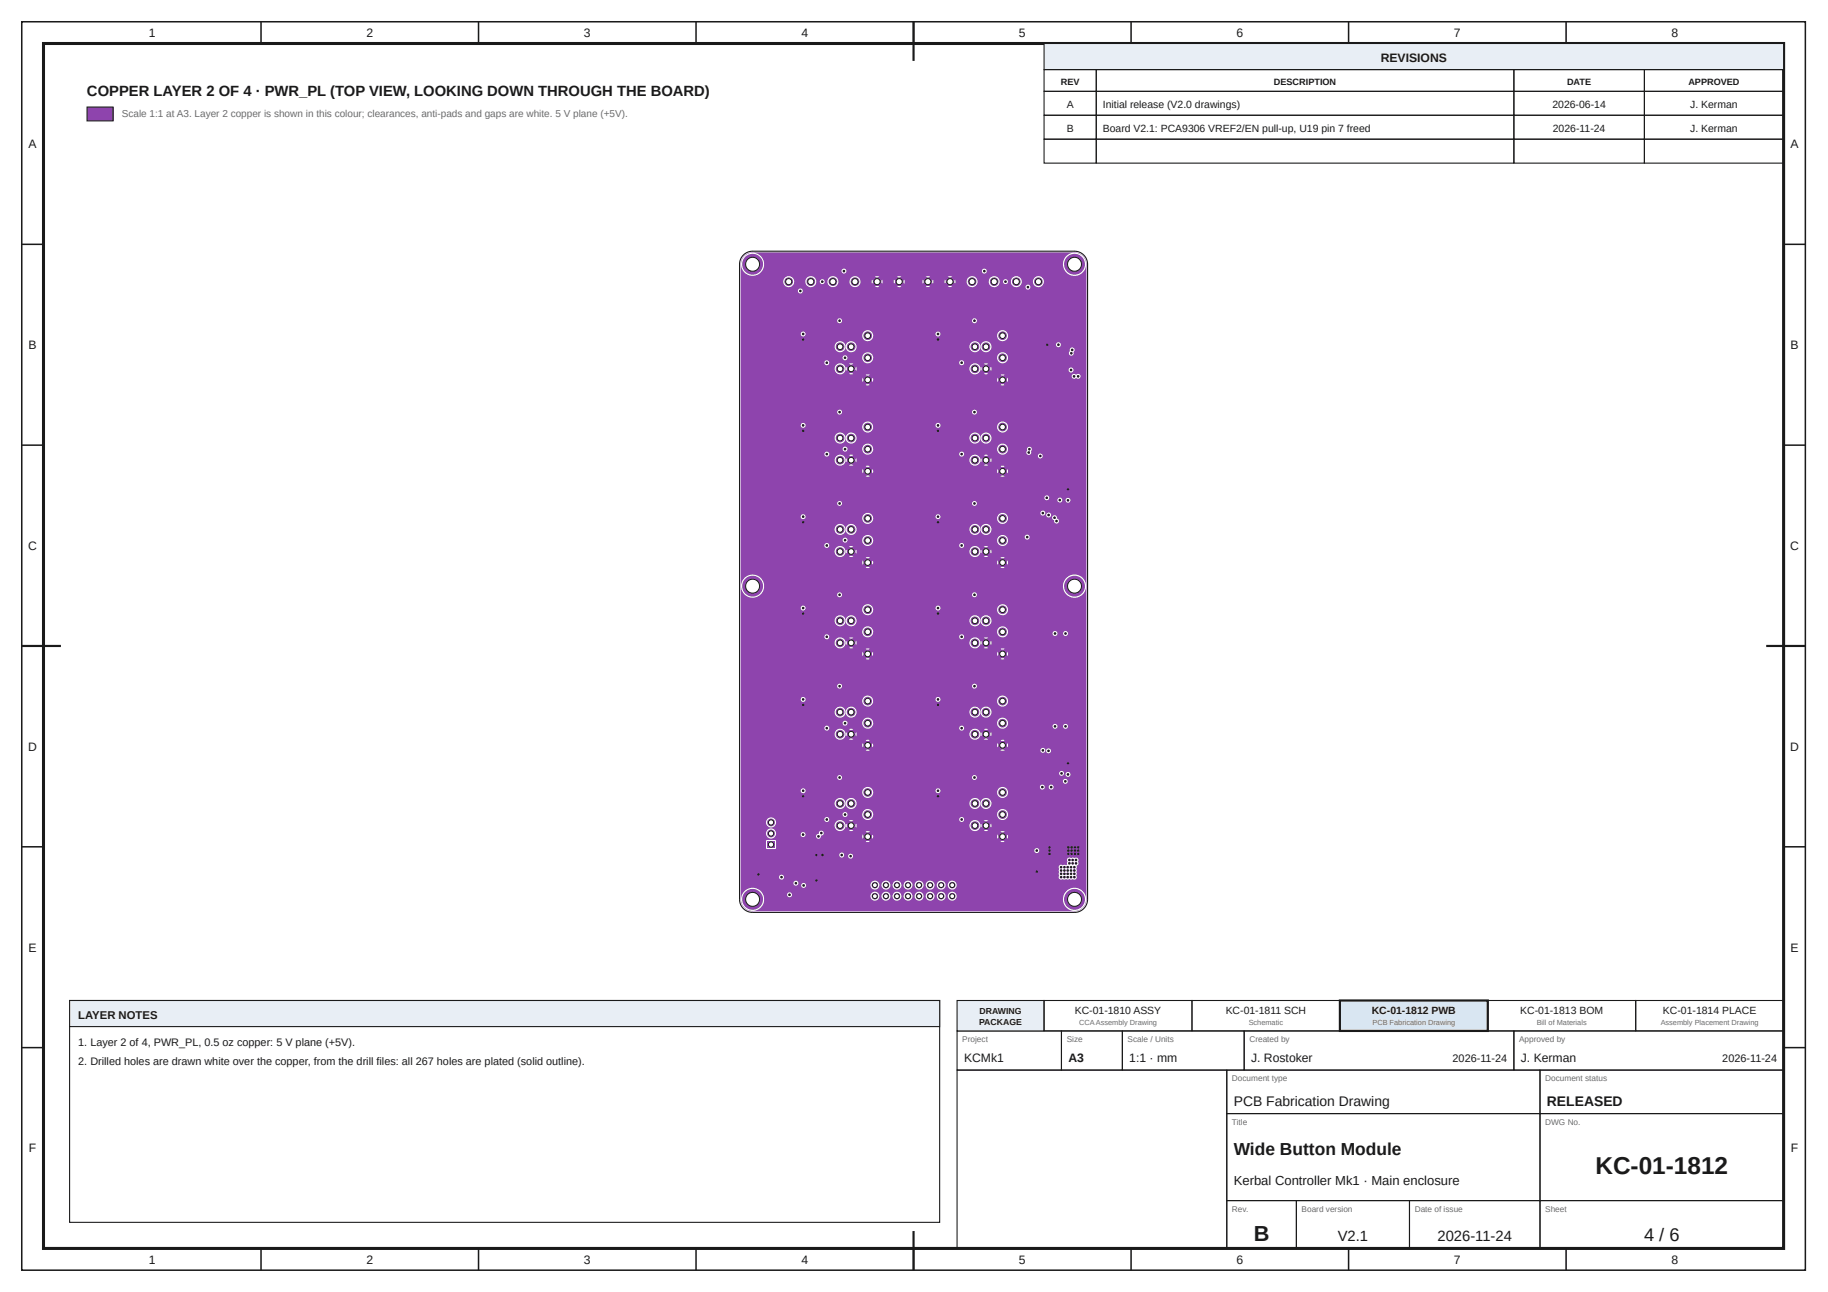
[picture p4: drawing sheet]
<svg xmlns="http://www.w3.org/2000/svg" width="420mm" height="297mm" viewBox="0 0 420 297" stroke-linecap="round" stroke-linejoin="round" font-family="sans-serif">
<defs><g id="words">
<text font-size="5.6" fill="#1a1a1a" x="366.7" y="270">KC-01-1812</text>
<text font-size="5" fill="#1a1a1a" x="288.2" y="285.2">B</text>
<text font-size="4.2" fill="#1a1a1a" x="377.9" y="285.2">4 / 6</text>
<text font-size="4" fill="#1a1a1a" x="283.6" y="265.5">Wide Button Module</text>
<g font-size="3.4" fill="#1a1a1a">
<text x="20" y="22">COPPER LAYER 2 OF 4 · PWR_PL (TOP VIEW, LOOKING DOWN THROUGH THE BOARD)</text>
<text x="307.5" y="285.2">V2.1</text>
<text x="330.4" y="285.2">2026-11-24</text>
</g>
<g font-size="3.2" fill="#1a1a1a">
<text x="283.6" y="254.2">PCB Fabrication Drawing</text>
<text x="355.6" y="254.2">RELEASED</text>
</g>
<text font-size="3" fill="#1a1a1a" x="283.6" y="272.5">Kerbal Controller Mk1 · Main enclosure</text>
<g font-size="2.8" fill="#1a1a1a">
<text x="34.2" y="8.6">1</text>
<text x="84.2" y="8.6">2</text>
<text x="134.2" y="8.6">3</text>
<text x="184.2" y="8.6">4</text>
<text x="234.2" y="8.6">5</text>
<text x="284.2" y="8.6">6</text>
<text x="334.2" y="8.6">7</text>
<text x="384.2" y="8.6">8</text>
<text x="317.4" y="14.3">REVISIONS</text>
<text x="6.6" y="34.1">A</text>
<text x="411.6" y="34.1">A</text>
<text x="6.6" y="80.2">B</text>
<text x="411.6" y="80.2">B</text>
<text x="6.5" y="126.4">C</text>
<text x="411.5" y="126.4">C</text>
<text x="6.5" y="172.6">D</text>
<text x="411.5" y="172.6">D</text>
<text x="6.6" y="218.7">E</text>
<text x="411.6" y="218.7">E</text>
<text x="221.6" y="244.2">KCMk1</text>
<text x="245.6" y="244.2">A3</text>
<text x="259.6" y="244.2">1:1 · mm</text>
<text x="287.6" y="244.2">J. Rostoker</text>
<text x="349.6" y="244.2">J. Kerman</text>
<text x="6.6" y="264.9">F</text>
<text x="411.6" y="264.9">F</text>
<text x="34.2" y="290.6">1</text>
<text x="84.2" y="290.6">2</text>
<text x="134.2" y="290.6">3</text>
<text x="184.2" y="290.6">4</text>
<text x="234.2" y="290.6">5</text>
<text x="284.2" y="290.6">6</text>
<text x="334.2" y="290.6">7</text>
<text x="384.2" y="290.6">8</text>
</g>
<text font-size="2.6" fill="#1a1a1a" x="18" y="234.2">LAYER NOTES</text>
<g font-size="2.5" fill="#1a1a1a">
<text x="18" y="240.5">1. Layer 2 of 4, PWR_PL, 0.5 oz copper: 5 V plane (+5V).</text>
<text x="18" y="244.7">2. Drilled holes are drawn white over the copper, from the drill files: all 267 holes are plated (solid outline).</text>
<text x="333.9" y="244.2">2026-11-24</text>
<text x="395.9" y="244.2">2026-11-24</text>
</g>
<g font-size="2.4" fill="#1a1a1a">
<text x="245.2" y="24.9">A</text>
<text x="253.5" y="24.9">Initial release (V2.0 drawings)</text>
<text x="356.9" y="24.9">2026-06-14</text>
<text x="388.5" y="24.9">J. Kerman</text>
<text x="245.2" y="30.4">B</text>
<text x="253.5" y="30.4">Board V2.1: PCA9306 VREF2/EN pull-up, U19 pin 7 freed</text>
<text x="357" y="30.4">2026-11-24</text>
<text x="388.5" y="30.4">J. Kerman</text>
<text x="247.1" y="233">KC-01-1810 ASSY</text>
<text x="281.8" y="233">KC-01-1811 SCH</text>
<text x="315.3" y="233">KC-01-1812 PWB</text>
<text x="349.5" y="233">KC-01-1813 BOM</text>
<text x="382.3" y="233">KC-01-1814 PLACE</text>
</g>
<text font-size="2.3" fill="#6b6b6b" x="28" y="27">Scale 1:1 at A3. Layer 2 copper is shown in this colour; clearances, anti-pads and gaps are white. 5 V plane (+5V).</text>
<g font-size="2.1" fill="#1a1a1a">
<text x="243.8" y="19.6">REV</text>
<text x="292.8" y="19.6">DESCRIPTION</text>
<text x="360.2" y="19.6">DATE</text>
<text x="388.1" y="19.6">APPROVED</text>
</g>
<g font-size="2" fill="#1a1a1a">
<text x="225.2" y="233">DRAWING</text>
<text x="225.1" y="235.6">PACKAGE</text>
</g>
<g font-size="1.9" fill="#6b6b6b">
<text x="221.2" y="239.6">Project</text>
<text x="245.2" y="239.6">Size</text>
<text x="259.2" y="239.6">Scale / Units</text>
<text x="287.2" y="239.6">Created by</text>
<text x="349.2" y="239.6">Approved by</text>
<text x="283.2" y="248.6">Document type</text>
<text x="355.2" y="248.6">Document status</text>
<text x="283.2" y="258.6">Title</text>
<text x="355.2" y="258.6">DWG No.</text>
<text x="283.2" y="278.6">Rev.</text>
<text x="299.2" y="278.6">Board version</text>
<text x="325.2" y="278.6">Date of issue</text>
<text x="355.2" y="278.6">Sheet</text>
</g>
<g font-size="1.7" fill="#6b6b6b">
<text x="248" y="235.7">CCAAssembly Drawing</text>
<text x="287" y="235.7">Schematic</text>
<text x="315.5" y="235.7">PCB Fabrication Drawing</text>
<text x="353.2" y="235.7">Bill of Materials</text>
<text x="381.7" y="235.7">Assembly Placement Drawing</text>
</g>
</g></defs>
<g fill="none" stroke="#1a1a1a" stroke-width=".35">
<path d="M5 5h410v287h-410zM60 5v5M110 5v5M160 5v5M210 5v5M260 5v5M310 5v5M360 5v5M5 56.2h5M410 56.2h5M5 102.3h5M410 102.3h5"/>
<path d="M5 148.5h5M410 148.5h5M5 194.7h5M410 194.7h5M5 240.8h5M410 240.8h5M60 287v5M110 287v5M160 287v5M210 287v5M260 287v5M310 287v5"/>
<path d="M360 287v5"/>
</g>
<path d="M10 10h400v277h-400z" fill="none" stroke="#1a1a1a" stroke-width=".7" stroke-linecap="butt"/>
<path d="M210 5v9M5 148.5h9M406 148.5h9M210 283v9" fill="none" stroke="#1a1a1a" stroke-width=".5"/>
<path d="M240 10h170v6h-170z" fill="#e8eef5"/>
<g fill="none" stroke="#1a1a1a" stroke-width=".25">
<path d="M240 10h170v6h-170zM240 16h12v5h-12zM252 16h96v5h-96zM348 16h30v5h-30zM378 16h32v5h-32zM240 21h12v5.5h-12zM240 26.5h12v5.5h-12zM240 32h12v5.5h-12zM252 21h96v5.5h-96zM252 26.5h96v5.5h-96zM252 32h96v5.5h-96zM348 21h30v5.5h-30z"/>
<path d="M348 26.5h30v5.5h-30zM348 32h30v5.5h-30zM378 21h32v5.5h-32zM378 26.5h32v5.5h-32zM378 32h32v5.5h-32zM220 237h24v9h-24zM244 237h14v9h-14zM258 237h28v9h-28zM286 237h62v9h-62zM348 237h62v9h-62zM220 246h62v41h-62zM282 246h72v10h-72z"/>
<path d="M282 256h72v20h-72zM354 246h56v10h-56zM354 256h56v20h-56zM282 276h16v11h-16zM298 276h26v11h-26zM324 276h30v11h-30zM354 276h56v11h-56z"/>
</g>
<path d="M220 230h20v7h-20z" fill="#e8eef5"/>
<path d="M220 230h20v7h-20zM240 230h34v7h-34zM274 230h34v7h-34z" fill="none" stroke="#1a1a1a" stroke-width=".25"/>
<path d="M308 230h34v7h-34z" fill="#d9e6f2"/>
<path d="M308 230h34v7h-34z" fill="none" stroke="#1a1a1a" stroke-width=".5"/>
<path d="M342 230h34v7h-34zM376 230h34v7h-34z" fill="none" stroke="#1a1a1a" stroke-width=".25"/>
<path d="M20 24.6h6v3.2h-6z" fill="#8e44ad"/>
<path d="M20 24.6h6v3.2h-6z" fill="none" stroke="#1a1a1a" stroke-width=".23"/>
<path d="M171.1 58.8l.8-.6 1.1-.2h74a2.74 2.74 0 0 1 2.7 2.8v145.9a2.74 2.74 0 0 1-2.7 2.8h-74a2.74 2.74 0 0 1-2.7-2.8v-145.9l.2-1.1z" fill="#8e44ad"/>
<g fill="#fff">
<path d="M176.2 193.2h2.1v1.9h-2.1z"/>
<path d="M188.5 191.1a.56 .56 0 0 1 .8 .3 .56 .56 0 0 1-.6 .6 .56 .56 0 0 1-.5 .8 .56 .56 0 0 1-.6-.6 .56 .56 0 0 1 .7-.5v-.3z"/>
<path d="M236.3 102.8a.56 .56 0 0 1 .8 .1 .56 .56 0 0 1-.1 .8 .56 .56 0 0 1-.2 .8 .56 .56 0 0 1-.8-.2 .56 .56 0 0 1 .2-.7l-.1-.5z"/>
<path d="M242 118.6a.56 .56 0 0 1 .7-.1 .56 .56 0 0 1 .2 .7 .56 .56 0 0 1 .5 .7 .56 .56 0 0 1-.7 .4 .56 .56 0 0 1-.4-.7l-.4-.3z"/>
<path d="M243.5 199l1.2-.2a.34 .34 0 0 0 .4 .1 .34 .34 0 0 0 .2-.5l.1-.3a.62 .62 0 0 1 .1-.8 .62 .62 0 0 1 .8-.1h.6a.62 .62 0 0 1 .8 .1 .62 .62 0 0 1 .1 .8 .56 .56 0 0 1-.4 .9v2.2a.68 .68 0 0 1 0 .8 .68 .68 0 0 1-.9 .1h-2.1a.68 .68 0 0 1-.9-.1 .68 .68 0 0 1-.1-.8l.1-.7-.1-.4 .1-.4-.1-.4z"/>
<path d="M246 80.1a.56 .56 0 0 1 .9 0 .56 .56 0 0 1-.2 .8 .56 .56 0 0 1-.2 .8 .56 .56 0 0 1-.7-.2 .56 .56 0 0 1 .2-.8z"/>
<path d="M246.4 86.2l.5-.2 .5 .2a.56 .56 0 0 1 .8-.1 .56 .56 0 0 1 0 .8 .56 .56 0 0 1-.8-.1 .56 .56 0 0 1-.8 .2 .56 .56 0 0 1-.2-.8z"/>
<circle cx="173" cy="60.8" r="2.66"/>
<circle cx="173" cy="134.7" r="2.66"/>
<circle cx="173" cy="206.7" r="2.66"/>
<circle cx="177.2" cy="191.6" r="1.16"/>
<circle cx="177.2" cy="189.1" r="1.16"/>
<circle cx="179.7" cy="201.6" r=".56"/>
<circle cx="181.3" cy="64.8" r="1.26"/>
<circle cx="181.5" cy="205.7" r=".56"/>
<circle cx="183" cy="203" r=".57"/>
<circle cx="184" cy="66.9" r=".57"/>
<circle cx="184.6" cy="191.9" r=".57"/>
<circle cx="184.6" cy="76.8" r=".56"/>
<circle cx="184.6" cy="118.8" r=".56"/>
<circle cx="184.6" cy="97.8" r=".56"/>
<circle cx="184.6" cy="139.8" r=".56"/>
<circle cx="184.6" cy="160.8" r=".56"/>
<circle cx="184.6" cy="181.8" r=".56"/>
<circle cx="184.7" cy="203.5" r=".57"/>
<circle cx="186.4" cy="64.8" r="1.26"/>
<circle cx="189" cy="64.7" r=".56"/>
<circle cx="190.1" cy="83.4" r=".57"/>
<circle cx="190.1" cy="125.4" r=".57"/>
<circle cx="190.1" cy="104.4" r=".57"/>
<circle cx="190.1" cy="146.4" r=".57"/>
<circle cx="190.1" cy="167.4" r=".57"/>
<circle cx="190.1" cy="188.4" r=".57"/>
<circle cx="191.5" cy="64.8" r="1.26"/>
<circle cx="193.1" cy="84.8" r="1.26"/>
<circle cx="193.1" cy="79.7" r="1.26"/>
<circle cx="193.1" cy="100.7" r="1.26"/>
<circle cx="193.1" cy="105.8" r="1.26"/>
<circle cx="193.1" cy="121.7" r="1.26"/>
<circle cx="193.1" cy="126.8" r="1.26"/>
<circle cx="193.1" cy="142.7" r="1.26"/>
<circle cx="193.1" cy="147.8" r="1.26"/>
<circle cx="193.1" cy="168.8" r="1.26"/>
<circle cx="193.1" cy="163.7" r="1.26"/>
<circle cx="193.1" cy="184.7" r="1.26"/>
<circle cx="193.1" cy="189.8" r="1.26"/>
<circle cx="193" cy="73.7" r=".56"/>
<circle cx="193" cy="94.7" r=".56"/>
<circle cx="193" cy="115.7" r=".56"/>
<circle cx="193" cy="136.7" r=".56"/>
<circle cx="193" cy="157.7" r=".56"/>
<circle cx="193" cy="178.7" r=".56"/>
<circle cx="193.5" cy="196.6" r=".57"/>
<circle cx="194" cy="62.3" r=".56"/>
<circle cx="194.3" cy="82.3" r=".57"/>
<circle cx="194.3" cy="103.3" r=".57"/>
<circle cx="194.3" cy="166.3" r=".57"/>
<circle cx="194.3" cy="187.2" r=".57"/>
<circle cx="194.3" cy="124.2" r=".57"/>
<circle cx="195.7" cy="84.8" r="1.26"/>
<circle cx="195.7" cy="79.7" r="1.26"/>
<circle cx="195.7" cy="100.7" r="1.26"/>
<circle cx="195.7" cy="105.8" r="1.26"/>
<circle cx="195.7" cy="121.7" r="1.26"/>
<circle cx="195.7" cy="126.8" r="1.26"/>
<circle cx="195.7" cy="142.7" r="1.26"/>
<circle cx="195.7" cy="147.8" r="1.26"/>
<circle cx="195.7" cy="168.8" r="1.26"/>
<circle cx="195.7" cy="163.7" r="1.26"/>
<circle cx="195.7" cy="189.8" r="1.26"/>
<circle cx="195.7" cy="184.7" r="1.26"/>
<circle cx="195.5" cy="196.8" r=".57"/>
<circle cx="196.5" cy="64.8" r="1.26"/>
<circle cx="199.5" cy="82.2" r="1.26"/>
<circle cx="199.5" cy="77.2" r="1.26"/>
<circle cx="199.5" cy="87.3" r="1.26"/>
<circle cx="199.5" cy="103.2" r="1.26"/>
<circle cx="199.5" cy="98.2" r="1.26"/>
<circle cx="199.5" cy="108.3" r="1.26"/>
<circle cx="199.5" cy="124.2" r="1.26"/>
<circle cx="199.5" cy="119.2" r="1.26"/>
<circle cx="199.5" cy="129.3" r="1.26"/>
<circle cx="199.5" cy="140.2" r="1.26"/>
<circle cx="199.5" cy="150.3" r="1.26"/>
<circle cx="199.5" cy="145.2" r="1.26"/>
<circle cx="199.5" cy="161.2" r="1.26"/>
<circle cx="199.5" cy="166.2" r="1.26"/>
<circle cx="199.5" cy="187.2" r="1.26"/>
<circle cx="199.5" cy="182.2" r="1.26"/>
<circle cx="199.5" cy="192.3" r="1.26"/>
<circle cx="199.5" cy="171.3" r="1.26"/>
<circle cx="201.1" cy="206" r="1.02"/>
<circle cx="201.1" cy="203.5" r="1.02"/>
<circle cx="201.6" cy="64.8" r="1.26"/>
<circle cx="203.6" cy="206" r="1.02"/>
<circle cx="203.6" cy="203.5" r="1.02"/>
<circle cx="206.2" cy="206" r="1.02"/>
<circle cx="206.2" cy="203.5" r="1.02"/>
<circle cx="206.7" cy="64.8" r="1.26"/>
<circle cx="208.7" cy="206" r="1.02"/>
<circle cx="208.7" cy="203.5" r="1.02"/>
<circle cx="211.3" cy="206" r="1.02"/>
<circle cx="211.3" cy="203.5" r="1.02"/>
<circle cx="213.3" cy="64.8" r="1.26"/>
<circle cx="213.8" cy="206" r="1.02"/>
<circle cx="213.8" cy="203.5" r="1.02"/>
<circle cx="215.6" cy="76.8" r=".56"/>
<circle cx="215.6" cy="97.8" r=".56"/>
<circle cx="215.6" cy="118.8" r=".56"/>
<circle cx="215.6" cy="160.8" r=".56"/>
<circle cx="215.6" cy="139.8" r=".56"/>
<circle cx="215.6" cy="181.8" r=".56"/>
<circle cx="216.3" cy="206" r="1.02"/>
<circle cx="216.3" cy="203.5" r="1.02"/>
<circle cx="218.4" cy="64.8" r="1.26"/>
<circle cx="218.9" cy="206" r="1.02"/>
<circle cx="218.9" cy="203.5" r="1.02"/>
<circle cx="221.1" cy="83.4" r=".57"/>
<circle cx="221.1" cy="125.4" r=".57"/>
<circle cx="221.1" cy="104.4" r=".57"/>
<circle cx="221.1" cy="146.4" r=".57"/>
<circle cx="221.1" cy="167.4" r=".57"/>
<circle cx="221.1" cy="188.4" r=".57"/>
<circle cx="223.5" cy="64.8" r="1.26"/>
<circle cx="224.1" cy="79.7" r="1.26"/>
<circle cx="224.1" cy="84.8" r="1.26"/>
<circle cx="224.1" cy="121.7" r="1.26"/>
<circle cx="224.1" cy="126.8" r="1.26"/>
<circle cx="224.1" cy="100.7" r="1.26"/>
<circle cx="224.1" cy="105.8" r="1.26"/>
<circle cx="224.1" cy="142.7" r="1.26"/>
<circle cx="224.1" cy="147.8" r="1.26"/>
<circle cx="224.1" cy="163.7" r="1.26"/>
<circle cx="224.1" cy="168.8" r="1.26"/>
<circle cx="224.1" cy="184.7" r="1.26"/>
<circle cx="224.1" cy="189.8" r="1.26"/>
<circle cx="224" cy="94.7" r=".56"/>
<circle cx="224" cy="73.7" r=".56"/>
<circle cx="224" cy="115.7" r=".56"/>
<circle cx="224" cy="136.7" r=".56"/>
<circle cx="224" cy="157.7" r=".56"/>
<circle cx="224" cy="178.7" r=".56"/>
<circle cx="226.7" cy="84.8" r="1.26"/>
<circle cx="226.7" cy="79.7" r="1.26"/>
<circle cx="226.7" cy="100.7" r="1.26"/>
<circle cx="226.7" cy="105.8" r="1.26"/>
<circle cx="226.7" cy="121.7" r="1.26"/>
<circle cx="226.7" cy="126.8" r="1.26"/>
<circle cx="226.7" cy="142.7" r="1.26"/>
<circle cx="226.7" cy="147.8" r="1.26"/>
<circle cx="226.7" cy="168.8" r="1.26"/>
<circle cx="226.7" cy="163.7" r="1.26"/>
<circle cx="226.7" cy="189.8" r="1.26"/>
<circle cx="226.7" cy="184.7" r="1.26"/>
<circle cx="226.3" cy="62.3" r=".57"/>
<circle cx="228.5" cy="64.8" r="1.26"/>
<circle cx="230.5" cy="77.2" r="1.26"/>
<circle cx="230.5" cy="87.3" r="1.26"/>
<circle cx="230.5" cy="82.2" r="1.26"/>
<circle cx="230.5" cy="98.2" r="1.26"/>
<circle cx="230.5" cy="108.3" r="1.26"/>
<circle cx="230.5" cy="129.3" r="1.26"/>
<circle cx="230.5" cy="124.2" r="1.26"/>
<circle cx="230.5" cy="119.2" r="1.26"/>
<circle cx="230.5" cy="103.2" r="1.26"/>
<circle cx="230.5" cy="150.3" r="1.26"/>
<circle cx="230.5" cy="145.2" r="1.26"/>
<circle cx="230.5" cy="161.2" r="1.26"/>
<circle cx="230.5" cy="166.2" r="1.26"/>
<circle cx="230.5" cy="140.2" r="1.26"/>
<circle cx="230.5" cy="187.2" r="1.26"/>
<circle cx="230.5" cy="182.2" r="1.26"/>
<circle cx="230.5" cy="192.3" r="1.26"/>
<circle cx="230.5" cy="171.3" r="1.26"/>
<circle cx="231.1" cy="64.8" r=".57"/>
<circle cx="233.6" cy="64.8" r="1.26"/>
<circle cx="236.1" cy="123.5" r=".57"/>
<circle cx="236.3" cy="66" r=".57"/>
<circle cx="238.7" cy="64.8" r="1.26"/>
<circle cx="238.3" cy="195.5" r=".57"/>
<circle cx="239.1" cy="104.8" r=".56"/>
<circle cx="239.6" cy="180.9" r=".57"/>
<circle cx="239.7" cy="117.9" r=".57"/>
<circle cx="239.7" cy="172.5" r=".56"/>
<circle cx="240.6" cy="114.4" r=".56"/>
<circle cx="241" cy="172.6" r=".56"/>
<circle cx="241.1" cy="118.4" r=".56"/>
<circle cx="241.6" cy="180.9" r=".57"/>
<circle cx="242.5" cy="167" r=".56"/>
<circle cx="242.5" cy="145.6" r=".57"/>
<circle cx="243.3" cy="79.2" r=".56"/>
<circle cx="243.6" cy="115" r=".56"/>
<circle cx="244" cy="177.8" r=".56"/>
<circle cx="244.9" cy="179.6" r=".56"/>
<circle cx="247" cy="60.8" r="2.66"/>
<circle cx="247" cy="134.7" r="2.66"/>
<circle cx="247" cy="206.7" r="2.66"/>
<circle cx="244.9" cy="145.6" r=".57"/>
<circle cx="244.9" cy="167" r=".57"/>
<circle cx="245.5" cy="115" r=".56"/>
<circle cx="245.5" cy="178" r=".57"/>
<circle cx="246.2" cy="85.1" r=".57"/>
</g>
<g fill="#8e44ad">
<path d="M194.4 190.3l.9-.9a.51 .51 0 0 1 .7 0 .51 .51 0 0 1 0 .7l-.9 .9a.51 .51 0 0 1-.7 0 .51 .51 0 0 1 0-.7z"/>
<path d="M196.2 188.5a.51 .51 0 0 1 .7 0 .51 .51 0 0 1 0 .8l-.9 .8a.51 .51 0 0 1-.7 .1 .51 .51 0 0 1 0-.8z"/>
<path d="M198.2 192.9l.9-.9a.51 .51 0 0 1 .7 0 .51 .51 0 0 1 0 .7l-.9 .9a.51 .51 0 0 1-.7 0 .51 .51 0 0 1 0-.7z"/>
<path d="M200 191.1a.51 .51 0 0 1 .7 0 .51 .51 0 0 1 0 .7l-.9 .9a.51 .51 0 0 1-.7 0 .51 .51 0 0 1 0-.7z"/>
<path d="M225.4 188.5h.6l1 .9a.51 .51 0 0 1 0 .7 .51 .51 0 0 1-.7 0l-1-.9z"/>
<path d="M225.4 190.3l.9-.9a.51 .51 0 0 1 .7 0 .51 .51 0 0 1 0 .7l-.9 .9a.51 .51 0 0 1-.7 0 .51 .51 0 0 1 0-.7z"/>
<path d="M227.2 188.5a.51 .51 0 0 1 .7 0 .51 .51 0 0 1 0 .8l-.9 .8a.51 .51 0 0 1-.7 .1 .51 .51 0 0 1 0-.8z"/>
<path d="M226.3 189.4h.6l1 .9a.51 .51 0 0 1 0 .7 .51 .51 0 0 1-.7 0l-1-.9z"/>
<path d="M225.4 104.5h.6l1 .9a.51 .51 0 0 1 0 .8 .51 .51 0 0 1-.7-.1l-1-.9z"/>
<path d="M226.3 105.4a.51 .51 0 0 1 .7 0 .51 .51 0 0 1 0 .7l-.9 .9a.51 .51 0 0 1-.7 0 .51 .51 0 0 1 0-.7z"/>
<path d="M226.3 105.4l.9-.9a.51 .51 0 0 1 .7 0 .51 .51 0 0 1 0 .8l-.9 .8a.51 .51 0 0 1-.7 0 .51 .51 0 0 1 0-.7z"/>
<path d="M226.3 105.4h.6l1 .9a.51 .51 0 0 1 0 .7 .51 .51 0 0 1-.7 0l-1-.9z"/>
<path d="M229.2 191.1l.7-.1 .9 1a.51 .51 0 0 1 0 .7 .51 .51 0 0 1-.7 0l-1-1z"/>
<path d="M229.2 192.9l.9-.9a.51 .51 0 0 1 .7 0 .51 .51 0 0 1 0 .7l-.9 .9a.51 .51 0 0 1-.7 0 .51 .51 0 0 1 0-.7z"/>
<path d="M231 191.1a.51 .51 0 0 1 .7 0 .51 .51 0 0 1 0 .7l-.9 .9a.51 .51 0 0 1-.7 0 .51 .51 0 0 1 0-.7z"/>
<path d="M230.1 192l.6-.1 1 1a.51 .51 0 0 1 0 .7 .51 .51 0 0 1-.7 0l-1-1z"/>
<path d="M229.2 107.1l.7-.1 .9 1a.51 .51 0 0 1 0 .7 .51 .51 0 0 1-.7 0l-1-1z"/>
<path d="M229.2 108.9l.9-.9a.51 .51 0 0 1 .7 0 .51 .51 0 0 1 0 .7l-.9 .9a.51 .51 0 0 1-.7 0 .51 .51 0 0 1 0-.7z"/>
<path d="M230.1 108l.9-.9a.51 .51 0 0 1 .7 0 .51 .51 0 0 1 0 .7l-.9 .9a.51 .51 0 0 1-.7 0 .51 .51 0 0 1 0-.7z"/>
<path d="M230.1 108l.6-.1 1 1a.51 .51 0 0 1 0 .7 .51 .51 0 0 1-.7 0l-1-1z"/>
<path d="M225.4 146.5h.6l1 .9a.51 .51 0 0 1 0 .8 .51 .51 0 0 1-.7-.1l-1-.9z"/>
<path d="M225.4 148.3l.9-.9a.51 .51 0 0 1 .7 0 .51 .51 0 0 1 0 .7l-.9 .9a.51 .51 0 0 1-.7 0 .51 .51 0 0 1 0-.7z"/>
<path d="M227.2 146.5a.51 .51 0 0 1 .7 0 .51 .51 0 0 1 0 .8l-.9 .8a.51 .51 0 0 1-.7 0 .51 .51 0 0 1 0-.7z"/>
<path d="M226.3 147.4h.6l1 .9a.51 .51 0 0 1 0 .7 .51 .51 0 0 1-.7 0l-1-.9z"/>
<path d="M225.4 125.5h.6l1 .9a.51 .51 0 0 1 0 .8 .51 .51 0 0 1-.7-.1l-1-.9z"/>
<path d="M225.4 127.3l.9-.9a.51 .51 0 0 1 .7 0 .51 .51 0 0 1 0 .7l-.9 .9a.51 .51 0 0 1-.7 0 .51 .51 0 0 1 0-.7z"/>
<path d="M227.2 125.5a.51 .51 0 0 1 .7 0 .51 .51 0 0 1 0 .8l-.9 .8a.51 .51 0 0 1-.7 0 .51 .51 0 0 1 0-.7z"/>
<path d="M226.3 126.4h.6l1 .9a.51 .51 0 0 1 0 .7 .51 .51 0 0 1-.7 0l-1-.9z"/>
<path d="M225.4 167.5h.6l1 .9a.51 .51 0 0 1 0 .8 .51 .51 0 0 1-.7-.1l-1-.9z"/>
<path d="M225.4 169.3l.9-.9a.51 .51 0 0 1 .7 0 .51 .51 0 0 1 0 .7l-.9 .9a.51 .51 0 0 1-.7 0 .51 .51 0 0 1 0-.7z"/>
<path d="M227.2 167.5a.51 .51 0 0 1 .7 0 .51 .51 0 0 1 0 .8l-.9 .8a.51 .51 0 0 1-.7 0 .51 .51 0 0 1 0-.7z"/>
<path d="M226.3 168.4l.5-.1 1.1 1a.51 .51 0 0 1 0 .7 .51 .51 0 0 1-.7 0l-1-1z"/>
<path d="M229.2 149.1l.7-.1 .9 1a.51 .51 0 0 1 0 .7 .51 .51 0 0 1-.7 0l-1-1z"/>
<path d="M229.2 150.9l.9-.9a.51 .51 0 0 1 .7 0 .51 .51 0 0 1 0 .7l-.9 .9a.51 .51 0 0 1-.7 0 .51 .51 0 0 1 0-.7z"/>
<path d="M231 149.1a.51 .51 0 0 1 .7 0 .51 .51 0 0 1 0 .7l-.9 .9a.51 .51 0 0 1-.7 0 .51 .51 0 0 1 0-.7z"/>
<path d="M230.1 150l.6-.1 1 1a.51 .51 0 0 1 0 .7 .51 .51 0 0 1-.7 0l-1-1z"/>
<path d="M229.2 128.1l.7-.1 .9 1a.51 .51 0 0 1 0 .7 .51 .51 0 0 1-.7 0l-1-1z"/>
<path d="M229.2 129.9l.9-.9a.51 .51 0 0 1 .7 0 .51 .51 0 0 1 0 .7l-.9 .9a.51 .51 0 0 1-.7 0 .51 .51 0 0 1 0-.7z"/>
<path d="M231 128.1a.51 .51 0 0 1 .7 0 .51 .51 0 0 1 0 .7l-.9 .9a.51 .51 0 0 1-.7 0 .51 .51 0 0 1 0-.7z"/>
<path d="M230.1 129l.6-.1 1 1a.51 .51 0 0 1 0 .7 .51 .51 0 0 1-.7 0l-1-1z"/>
<path d="M229.2 170.1l.7-.1 .9 1a.51 .51 0 0 1 0 .7 .51 .51 0 0 1-.7 0l-1-1z"/>
<path d="M229.2 171.9l.9-.9a.51 .51 0 0 1 .7 0 .51 .51 0 0 1 0 .7l-.9 .9a.51 .51 0 0 1-.7 0 .51 .51 0 0 1 0-.7z"/>
<path d="M231 170.1a.51 .51 0 0 1 .7 0 .51 .51 0 0 1 0 .7l-.9 .9a.51 .51 0 0 1-.7 0 .51 .51 0 0 1 0-.7z"/>
<path d="M230.1 171l.6-.1 1 1a.51 .51 0 0 1 0 .7 .51 .51 0 0 1-.7 0l-1-1z"/>
<path d="M194.4 188.5h.6l1 .9a.51 .51 0 0 1 0 .7 .51 .51 0 0 1-.7 0l-1-.9z"/>
<path d="M195.3 189.4h.6l1 .9a.51 .51 0 0 1 0 .7 .51 .51 0 0 1-.7 0l-1-.9z"/>
<path d="M198.2 191.1l.7-.1 .9 1a.51 .51 0 0 1 0 .7 .51 .51 0 0 1-.7 0l-1-1z"/>
<path d="M199.1 192l.6-.1 1 1a.51 .51 0 0 1 0 .7 .51 .51 0 0 1-.7 0l-1-1z"/>
<path d="M196.2 125.5a.51 .51 0 0 1 .7 0 .51 .51 0 0 1 0 .8l-.9 .8a.51 .51 0 0 1-.7 0 .51 .51 0 0 1 0-.7z"/>
<path d="M196.2 167.5a.51 .51 0 0 1 .7 0 .51 .51 0 0 1 0 .8l-.9 .8a.51 .51 0 0 1-.7 0 .51 .51 0 0 1 0-.7z"/>
<path d="M195.3 105.4l.9-.9a.51 .51 0 0 1 .7 0 .51 .51 0 0 1 0 .8l-.9 .8a.51 .51 0 0 1-.7 .1 .51 .51 0 0 1 0-.8z"/>
<path d="M196.2 146.5a.51 .51 0 0 1 .7 0 .51 .51 0 0 1 0 .8l-.9 .8a.51 .51 0 0 1-.7 0 .51 .51 0 0 1 0-.7z"/>
<path d="M200 128.1a.51 .51 0 0 1 .7 0 .51 .51 0 0 1 0 .7l-.9 .9a.51 .51 0 0 1-.7 0 .51 .51 0 0 1 0-.7z"/>
<path d="M200 149.1a.51 .51 0 0 1 .7 0 .51 .51 0 0 1 0 .7l-.9 .9a.51 .51 0 0 1-.7 0 .51 .51 0 0 1 0-.7z"/>
<path d="M199.1 108l.9-.9a.51 .51 0 0 1 .7 0 .51 .51 0 0 1 0 .7l-.9 .9a.51 .51 0 0 1-.7 0 .51 .51 0 0 1 0-.7z"/>
<path d="M200 170.1a.51 .51 0 0 1 .7 0 .51 .51 0 0 1 0 .7l-.9 .9a.51 .51 0 0 1-.7 0 .51 .51 0 0 1 0-.7z"/>
<path d="M194.4 83.5h.6l1 .9a.51 .51 0 0 1 0 .7 .51 .51 0 0 1-.7 0l-1-.9z"/>
<path d="M194.4 85.3l.9-.9a.51 .51 0 0 1 .7 0 .51 .51 0 0 1 0 .7l-.9 .9a.51 .51 0 0 1-.7 0 .51 .51 0 0 1 0-.7z"/>
<path d="M195.3 84.4l.9-.9a.51 .51 0 0 1 .7 0 .51 .51 0 0 1 0 .8l-.9 .8a.51 .51 0 0 1-.7 .1 .51 .51 0 0 1 0-.8z"/>
<path d="M195.3 84.4h.6l1 .9a.51 .51 0 0 1 0 .7 .51 .51 0 0 1-.7 0l-1-.9z"/>
<path d="M198.2 86.1l.7-.1 .9 1a.51 .51 0 0 1 0 .7 .51 .51 0 0 1-.7 0l-1-1z"/>
<path d="M198.2 87.9l.9-.9a.51 .51 0 0 1 .7 0 .51 .51 0 0 1 0 .7l-.9 .9a.51 .51 0 0 1-.7 0 .51 .51 0 0 1 0-.7z"/>
<path d="M199.1 87l.9-.9a.51 .51 0 0 1 .7 0 .51 .51 0 0 1 0 .7l-.9 .9a.51 .51 0 0 1-.7 0 .51 .51 0 0 1 0-.7z"/>
<path d="M199.1 87l.6-.1 1 1a.51 .51 0 0 1 0 .7 .51 .51 0 0 1-.7 0l-1-1z"/>
<path d="M194.4 125.5h.6l1 .9a.51 .51 0 0 1 0 .8 .51 .51 0 0 1-.7-.1l-1-.9z"/>
<path d="M194.4 127.3l.9-.9a.51 .51 0 0 1 .7 0 .51 .51 0 0 1 0 .7l-.9 .9a.51 .51 0 0 1-.7 0 .51 .51 0 0 1 0-.7z"/>
<path d="M195.3 126.4h.6l1 .9a.51 .51 0 0 1 0 .7 .51 .51 0 0 1-.7 0l-1-.9z"/>
<path d="M194.4 167.5h.6l1 .9a.51 .51 0 0 1 0 .8 .51 .51 0 0 1-.7-.1l-1-.9z"/>
<path d="M194.4 169.3l.9-.9a.51 .51 0 0 1 .7 0 .51 .51 0 0 1 0 .7l-.9 .9a.51 .51 0 0 1-.7 0 .51 .51 0 0 1 0-.7z"/>
<path d="M195.3 168.4l.5-.1 1.1 1a.51 .51 0 0 1 0 .7 .51 .51 0 0 1-.7 0l-1-1z"/>
<path d="M194.4 104.5h.6l1 .9a.51 .51 0 0 1 0 .7 .51 .51 0 0 1-.7 0l-1-.9z"/>
<path d="M194.4 106.3l.9-.9a.51 .51 0 0 1 .7 0 .51 .51 0 0 1 0 .7l-.9 .9a.51 .51 0 0 1-.7 0 .51 .51 0 0 1 0-.7z"/>
<path d="M195.3 105.4h.6l1 .9a.51 .51 0 0 1 0 .7 .51 .51 0 0 1-.7 0l-1-.9z"/>
<path d="M194.4 146.5h.6l1 .9a.51 .51 0 0 1 0 .8 .51 .51 0 0 1-.7-.1l-1-.9z"/>
<path d="M194.4 148.3l.9-.9a.51 .51 0 0 1 .7 0 .51 .51 0 0 1 0 .7l-.9 .9a.51 .51 0 0 1-.7 0 .51 .51 0 0 1 0-.7z"/>
<path d="M195.3 147.4h.6l1 .9a.51 .51 0 0 1 0 .7 .51 .51 0 0 1-.7 0l-1-.9z"/>
<path d="M198.2 128.1l.7-.1 .9 1a.51 .51 0 0 1 0 .7 .51 .51 0 0 1-.7 0l-1-1z"/>
<path d="M198.2 129.9l.9-.9a.51 .51 0 0 1 .7 0 .51 .51 0 0 1 0 .7l-.9 .9a.51 .51 0 0 1-.7 0 .51 .51 0 0 1 0-.7z"/>
<path d="M199.1 129l.6-.1 1 1a.51 .51 0 0 1 0 .7 .51 .51 0 0 1-.7 0l-1-1z"/>
<path d="M198.2 149.1l.7-.1 .9 1a.51 .51 0 0 1 0 .7 .51 .51 0 0 1-.7 0l-1-1z"/>
<path d="M198.2 150.9l.9-.9a.51 .51 0 0 1 .7 0 .51 .51 0 0 1 0 .7l-.9 .9a.51 .51 0 0 1-.7 0 .51 .51 0 0 1 0-.7z"/>
<path d="M199.1 150l.6-.1 1 1a.51 .51 0 0 1 0 .7 .51 .51 0 0 1-.7 0l-1-1z"/>
<path d="M198.2 107.1l.7-.1 .9 1a.51 .51 0 0 1 0 .7 .51 .51 0 0 1-.7 0l-1-1z"/>
<path d="M198.2 108.9l.9-.9a.51 .51 0 0 1 .7 0 .51 .51 0 0 1 0 .7l-.9 .9a.51 .51 0 0 1-.7 0 .51 .51 0 0 1 0-.7z"/>
<path d="M199.1 108l.6-.1 1 1a.51 .51 0 0 1 0 .7 .51 .51 0 0 1-.7 0l-1-1z"/>
<path d="M198.2 170.1l.7-.1 .9 1a.51 .51 0 0 1 0 .7 .51 .51 0 0 1-.7 0l-1-1z"/>
<path d="M198.2 171.9l.9-.9a.51 .51 0 0 1 .7 0 .51 .51 0 0 1 0 .7l-.9 .9a.51 .51 0 0 1-.7 0 .51 .51 0 0 1 0-.7z"/>
<path d="M199.1 171l.6-.1 1 1a.51 .51 0 0 1 0 .7 .51 .51 0 0 1-.7 0l-1-1z"/>
<path d="M225.4 83.5h.6l1 .9a.51 .51 0 0 1 0 .8 .51 .51 0 0 1-.7-.1l-1-.9z"/>
<path d="M229.2 86.1l.7-.1 .9 1a.51 .51 0 0 1 0 .7 .51 .51 0 0 1-.7 0l-1-1z"/>
<path d="M226.3 84.4a.51 .51 0 0 1 .7 0 .51 .51 0 0 1 0 .7l-.9 .9a.51 .51 0 0 1-.7 0 .51 .51 0 0 1 0-.7z"/>
<path d="M226.3 84.4l.9-.9a.51 .51 0 0 1 .7 0 .51 .51 0 0 1 0 .8l-.9 .8a.51 .51 0 0 1-.7 0 .51 .51 0 0 1 0-.7z"/>
<path d="M226.3 84.4h.6l1 .9a.51 .51 0 0 1 0 .7 .51 .51 0 0 1-.7 0l-1-.9z"/>
<path d="M229.2 87.9l.9-.9a.51 .51 0 0 1 .7 0 .51 .51 0 0 1 0 .7l-.9 .9a.51 .51 0 0 1-.7 0 .51 .51 0 0 1 0-.7z"/>
<path d="M230.1 87l.9-.9a.51 .51 0 0 1 .7 0 .51 .51 0 0 1 0 .7l-.9 .9a.51 .51 0 0 1-.7 0 .51 .51 0 0 1 0-.7z"/>
<path d="M230.1 87l.6-.1 1 1a.51 .51 0 0 1 0 .7 .51 .51 0 0 1-.7 0l-1-1z"/>
<path d="M200.4 63.5l.6-.1 1 1a.51 .51 0 0 1 0 .7 .51 .51 0 0 1-.7 0l-1-1z"/>
<path d="M201.3 64.4a.51 .51 0 0 1 .7 0 .51 .51 0 0 1 0 .7l-.9 .9a.51 .51 0 0 1-.7 0 .51 .51 0 0 1 0-.7z"/>
<path d="M206.3 64.4l.7-.1 .9 1a.51 .51 0 0 1 0 .7 .51 .51 0 0 1-.7 0l-.9-1z"/>
<path d="M212.9 64.4l.7-.1 .9 1a.51 .51 0 0 1 0 .7 .51 .51 0 0 1-.7 0l-.9-1z"/>
<path d="M218 64.4l.7-.1 .9 1a.51 .51 0 0 1 0 .7 .51 .51 0 0 1-.7 0l-.9-1z"/>
<path d="M205.5 63.5l.6-.1 1 1a.51 .51 0 0 1 0 .7 .51 .51 0 0 1-.8 0l-.9-1z"/>
<path d="M212.1 63.5l.6-.1 1 1a.51 .51 0 0 1 0 .7 .51 .51 0 0 1-.8 0l-.9-1z"/>
<path d="M217.1 63.5l.7-.1 .9 1a.51 .51 0 0 1 0 .7 .51 .51 0 0 1-.7 0l-.9-1z"/>
<path d="M206.3 64.4a.51 .51 0 0 1 .8 0 .51 .51 0 0 1 0 .7l-.9 .9a.51 .51 0 0 1-.7 0 .51 .51 0 0 1 0-.7z"/>
<path d="M212.9 64.4a.51 .51 0 0 1 .8 0 .51 .51 0 0 1 0 .7l-.9 .9a.51 .51 0 0 1-.7 0 .51 .51 0 0 1 0-.7z"/>
<path d="M218 64.4a.51 .51 0 0 1 .7 0 .51 .51 0 0 1 0 .7l-.9 .9a.51 .51 0 0 1-.7 0 .51 .51 0 0 1 0-.7z"/>
<path d="M207.2 63.5a.51 .51 0 0 1 .7 0 .51 .51 0 0 1 0 .7l-.8 .9a.51 .51 0 0 1-.8 0 .51 .51 0 0 1 0-.7z"/>
<path d="M213.8 63.5a.51 .51 0 0 1 .7 0 .51 .51 0 0 1 0 .7l-.8 .9a.51 .51 0 0 1-.8 0 .51 .51 0 0 1 0-.7z"/>
<path d="M218.9 63.5a.51 .51 0 0 1 .7 0 .51 .51 0 0 1 0 .7l-.9 .9a.51 .51 0 0 1-.7 0 .51 .51 0 0 1 0-.7z"/>
<path d="M201.3 64.4l.6-.1 1 1a.51 .51 0 0 1 0 .7 .51 .51 0 0 1-.8 0l-.9-1z"/>
<path d="M202.1 63.5a.51 .51 0 0 1 .8 0 .51 .51 0 0 1 0 .7l-.9 .9a.51 .51 0 0 1-.7 0 .51 .51 0 0 1 0-.7z"/>
<path d="M176.3 193.4h1.8v1.5h-1.8z"/>
<circle cx="173" cy="134.7" r="2.4"/>
<circle cx="173" cy="60.8" r="2.4"/>
<circle cx="247" cy="206.7" r="2.4"/>
<circle cx="173" cy="206.7" r="2.4"/>
<circle cx="247" cy="60.8" r="2.4"/>
<circle cx="247" cy="134.7" r="2.4"/>
<circle cx="177.2" cy="189.1" r=".9"/>
<circle cx="177.2" cy="191.6" r=".9"/>
<circle cx="218.9" cy="206" r=".76"/>
<circle cx="218.9" cy="203.5" r=".76"/>
<circle cx="216.3" cy="206" r=".76"/>
<circle cx="216.3" cy="203.5" r=".76"/>
<circle cx="213.8" cy="206" r=".76"/>
<circle cx="213.8" cy="203.5" r=".76"/>
<circle cx="211.3" cy="206" r=".76"/>
<circle cx="211.3" cy="203.5" r=".76"/>
<circle cx="208.7" cy="206" r=".76"/>
<circle cx="208.7" cy="203.5" r=".76"/>
<circle cx="206.2" cy="206" r=".76"/>
<circle cx="206.2" cy="203.5" r=".76"/>
<circle cx="203.6" cy="206" r=".76"/>
<circle cx="203.6" cy="203.5" r=".76"/>
<circle cx="201.1" cy="206" r=".76"/>
<circle cx="201.1" cy="203.5" r=".76"/>
<circle cx="199.5" cy="129.3" r="1"/>
<circle cx="199.5" cy="124.2" r="1"/>
<circle cx="199.5" cy="119.2" r="1"/>
<circle cx="195.6" cy="121.7" r="1"/>
<circle cx="195.6" cy="126.8" r="1"/>
<circle cx="193.1" cy="121.7" r="1"/>
<circle cx="193.1" cy="126.8" r="1"/>
<circle cx="230.5" cy="129.3" r="1"/>
<circle cx="230.5" cy="124.2" r="1"/>
<circle cx="230.5" cy="119.2" r="1"/>
<circle cx="226.6" cy="121.7" r="1"/>
<circle cx="226.6" cy="126.8" r="1"/>
<circle cx="224.1" cy="121.7" r="1"/>
<circle cx="224.1" cy="126.8" r="1"/>
<circle cx="199.5" cy="150.3" r="1"/>
<circle cx="199.5" cy="145.2" r="1"/>
<circle cx="199.5" cy="140.2" r="1"/>
<circle cx="195.6" cy="142.7" r="1"/>
<circle cx="195.6" cy="147.8" r="1"/>
<circle cx="193.1" cy="142.7" r="1"/>
<circle cx="193.1" cy="147.8" r="1"/>
<circle cx="230.5" cy="150.3" r="1"/>
<circle cx="230.5" cy="145.2" r="1"/>
<circle cx="230.5" cy="140.2" r="1"/>
<circle cx="226.6" cy="142.7" r="1"/>
<circle cx="226.6" cy="147.8" r="1"/>
<circle cx="224.1" cy="142.7" r="1"/>
<circle cx="224.1" cy="147.8" r="1"/>
<circle cx="199.5" cy="171.3" r="1"/>
<circle cx="199.5" cy="166.2" r="1"/>
<circle cx="199.5" cy="161.2" r="1"/>
<circle cx="195.6" cy="163.7" r="1"/>
<circle cx="195.6" cy="168.8" r="1"/>
<circle cx="193.1" cy="163.7" r="1"/>
<circle cx="193.1" cy="168.8" r="1"/>
<circle cx="230.5" cy="171.3" r="1"/>
<circle cx="230.5" cy="166.2" r="1"/>
<circle cx="230.5" cy="161.2" r="1"/>
<circle cx="226.6" cy="163.7" r="1"/>
<circle cx="226.6" cy="168.8" r="1"/>
<circle cx="224.1" cy="163.7" r="1"/>
<circle cx="224.1" cy="168.8" r="1"/>
<circle cx="199.5" cy="192.3" r="1"/>
<circle cx="199.5" cy="187.2" r="1"/>
<circle cx="199.5" cy="182.2" r="1"/>
<circle cx="195.6" cy="184.7" r="1"/>
<circle cx="195.6" cy="189.8" r="1"/>
<circle cx="193.1" cy="184.7" r="1"/>
<circle cx="193.1" cy="189.8" r="1"/>
<circle cx="230.5" cy="192.3" r="1"/>
<circle cx="230.5" cy="187.2" r="1"/>
<circle cx="230.5" cy="182.2" r="1"/>
<circle cx="226.6" cy="184.7" r="1"/>
<circle cx="226.6" cy="189.8" r="1"/>
<circle cx="224.1" cy="184.7" r="1"/>
<circle cx="224.1" cy="189.8" r="1"/>
<circle cx="199.5" cy="87.3" r="1"/>
<circle cx="199.5" cy="82.3" r="1"/>
<circle cx="199.5" cy="77.2" r="1"/>
<circle cx="195.6" cy="79.7" r="1"/>
<circle cx="195.6" cy="84.8" r="1"/>
<circle cx="193.1" cy="79.7" r="1"/>
<circle cx="193.1" cy="84.8" r="1"/>
<circle cx="230.5" cy="87.3" r="1"/>
<circle cx="230.5" cy="82.3" r="1"/>
<circle cx="230.5" cy="77.2" r="1"/>
<circle cx="226.6" cy="79.7" r="1"/>
<circle cx="226.6" cy="84.8" r="1"/>
<circle cx="224.1" cy="79.7" r="1"/>
<circle cx="224.1" cy="84.8" r="1"/>
<circle cx="199.5" cy="108.3" r="1"/>
<circle cx="199.5" cy="103.2" r="1"/>
<circle cx="199.5" cy="98.2" r="1"/>
<circle cx="195.6" cy="100.7" r="1"/>
<circle cx="195.6" cy="105.8" r="1"/>
<circle cx="193.1" cy="100.7" r="1"/>
<circle cx="193.1" cy="105.8" r="1"/>
<circle cx="230.5" cy="108.3" r="1"/>
<circle cx="230.5" cy="103.2" r="1"/>
<circle cx="230.5" cy="98.2" r="1"/>
<circle cx="226.6" cy="100.7" r="1"/>
<circle cx="226.6" cy="105.8" r="1"/>
<circle cx="224.1" cy="100.7" r="1"/>
<circle cx="224.1" cy="105.8" r="1"/>
<circle cx="191.5" cy="64.8" r="1"/>
<circle cx="196.5" cy="64.8" r="1"/>
<circle cx="201.6" cy="64.8" r="1"/>
<circle cx="206.7" cy="64.8" r="1"/>
<circle cx="186.4" cy="64.8" r="1"/>
<circle cx="181.3" cy="64.8" r="1"/>
<circle cx="223.5" cy="64.8" r="1"/>
<circle cx="228.5" cy="64.8" r="1"/>
<circle cx="233.6" cy="64.8" r="1"/>
<circle cx="238.7" cy="64.8" r="1"/>
<circle cx="218.4" cy="64.8" r="1"/>
<circle cx="213.3" cy="64.8" r="1"/>
<circle cx="245.6" cy="196.3" r=".31"/>
<circle cx="245.6" cy="195.5" r=".31"/>
<circle cx="238.3" cy="200.4" r=".31"/>
<circle cx="238.3" cy="195.5" r=".31"/>
<circle cx="241.2" cy="196.3" r=".31"/>
<circle cx="241.2" cy="195.5" r=".31"/>
<circle cx="241.2" cy="194.8" r=".31"/>
<circle cx="245.6" cy="194.8" r=".31"/>
<circle cx="246.3" cy="196.3" r=".31"/>
<circle cx="246.3" cy="195.5" r=".31"/>
<circle cx="246.3" cy="194.8" r=".31"/>
<circle cx="247.1" cy="196.3" r=".31"/>
<circle cx="247.1" cy="195.5" r=".31"/>
<circle cx="247.1" cy="194.8" r=".31"/>
<circle cx="247.8" cy="196.3" r=".31"/>
<circle cx="247.8" cy="195.5" r=".31"/>
<circle cx="247.8" cy="194.8" r=".31"/>
<circle cx="243.9" cy="200.9" r=".31"/>
<circle cx="243.9" cy="200.1" r=".31"/>
<circle cx="243.9" cy="199.4" r=".31"/>
<circle cx="243.9" cy="201.6" r=".31"/>
<circle cx="244.7" cy="201.6" r=".31"/>
<circle cx="244.7" cy="200.9" r=".31"/>
<circle cx="244.7" cy="200.1" r=".31"/>
<circle cx="244.7" cy="199.4" r=".31"/>
<circle cx="245.4" cy="201.6" r=".31"/>
<circle cx="245.4" cy="200.9" r=".31"/>
<circle cx="245.4" cy="200.1" r=".31"/>
<circle cx="245.4" cy="199.4" r=".31"/>
<circle cx="246.2" cy="201.6" r=".31"/>
<circle cx="246.2" cy="200.9" r=".31"/>
<circle cx="246.2" cy="200.1" r=".31"/>
<circle cx="246.2" cy="199.4" r=".31"/>
<circle cx="247" cy="201.6" r=".31"/>
<circle cx="247" cy="200.9" r=".31"/>
<circle cx="247" cy="200.1" r=".31"/>
<circle cx="247" cy="199.4" r=".31"/>
<circle cx="245.8" cy="198.5" r=".31"/>
<circle cx="246.6" cy="198.5" r=".31"/>
<circle cx="247.3" cy="198.5" r=".31"/>
<circle cx="247.3" cy="197.7" r=".31"/>
<circle cx="246.6" cy="197.7" r=".31"/>
<circle cx="245.8" cy="197.7" r=".31"/>
<circle cx="184.6" cy="120.1" r=".31"/>
<circle cx="184.6" cy="118.8" r=".31"/>
<circle cx="193" cy="115.7" r=".31"/>
<circle cx="190.1" cy="125.4" r=".31"/>
<circle cx="215.6" cy="120.1" r=".31"/>
<circle cx="215.6" cy="118.8" r=".31"/>
<circle cx="224" cy="115.7" r=".31"/>
<circle cx="221.1" cy="125.4" r=".31"/>
<circle cx="184.6" cy="141.1" r=".31"/>
<circle cx="184.6" cy="139.8" r=".31"/>
<circle cx="193" cy="136.7" r=".31"/>
<circle cx="190.1" cy="146.4" r=".31"/>
<circle cx="215.6" cy="141.1" r=".31"/>
<circle cx="215.6" cy="139.8" r=".31"/>
<circle cx="224" cy="136.7" r=".31"/>
<circle cx="221.1" cy="146.4" r=".31"/>
<circle cx="184.6" cy="162.1" r=".31"/>
<circle cx="184.6" cy="160.8" r=".31"/>
<circle cx="193" cy="157.7" r=".31"/>
<circle cx="190.1" cy="167.4" r=".31"/>
<circle cx="215.6" cy="162.1" r=".31"/>
<circle cx="215.6" cy="160.8" r=".31"/>
<circle cx="224" cy="157.7" r=".31"/>
<circle cx="221.1" cy="167.4" r=".31"/>
<circle cx="184.6" cy="183.1" r=".31"/>
<circle cx="184.6" cy="181.8" r=".31"/>
<circle cx="193" cy="178.7" r=".31"/>
<circle cx="190.1" cy="188.4" r=".31"/>
<circle cx="215.6" cy="183.1" r=".31"/>
<circle cx="215.6" cy="181.8" r=".31"/>
<circle cx="224" cy="178.7" r=".31"/>
<circle cx="221.1" cy="188.4" r=".31"/>
<circle cx="184.6" cy="78.1" r=".31"/>
<circle cx="184.6" cy="76.8" r=".31"/>
<circle cx="193" cy="73.7" r=".31"/>
<circle cx="190.1" cy="83.4" r=".31"/>
<circle cx="215.6" cy="78.1" r=".31"/>
<circle cx="215.6" cy="76.8" r=".31"/>
<circle cx="224" cy="73.7" r=".31"/>
<circle cx="221.1" cy="83.4" r=".31"/>
<circle cx="184.6" cy="99.1" r=".31"/>
<circle cx="184.6" cy="97.8" r=".31"/>
<circle cx="193" cy="94.7" r=".31"/>
<circle cx="190.1" cy="104.4" r=".31"/>
<circle cx="215.6" cy="99.1" r=".31"/>
<circle cx="215.6" cy="97.8" r=".31"/>
<circle cx="224" cy="94.7" r=".31"/>
<circle cx="221.1" cy="104.4" r=".31"/>
<circle cx="179.7" cy="201.6" r=".31"/>
<circle cx="174.3" cy="201" r=".31"/>
<circle cx="183" cy="203" r=".31"/>
<circle cx="181.5" cy="205.7" r=".31"/>
<circle cx="245.5" cy="115" r=".31"/>
<circle cx="245.5" cy="112.5" r=".31"/>
<circle cx="239.7" cy="117.9" r=".31"/>
<circle cx="245.5" cy="175.5" r=".31"/>
<circle cx="245.5" cy="178" r=".31"/>
<circle cx="239.6" cy="180.9" r=".31"/>
<circle cx="241.6" cy="180.9" r=".31"/>
<circle cx="243.3" cy="79.2" r=".31"/>
<circle cx="240.7" cy="79.2" r=".31"/>
<circle cx="246.2" cy="85.1" r=".31"/>
<circle cx="240.6" cy="114.4" r=".31"/>
<circle cx="239.7" cy="172.5" r=".31"/>
<circle cx="242.4" cy="119" r=".31"/>
<circle cx="239.1" cy="104.8" r=".31"/>
<circle cx="236.5" cy="104" r=".31"/>
<circle cx="236.6" cy="103.3" r=".31"/>
<circle cx="236.1" cy="123.5" r=".31"/>
<circle cx="241.1" cy="118.4" r=".31"/>
<circle cx="241" cy="172.6" r=".31"/>
<circle cx="188.1" cy="192.3" r=".31"/>
<circle cx="244" cy="177.8" r=".31"/>
<circle cx="242.9" cy="119.8" r=".31"/>
<circle cx="243.6" cy="115" r=".31"/>
<circle cx="188.8" cy="191.5" r=".31"/>
<circle cx="244.9" cy="179.6" r=".31"/>
<circle cx="246.9" cy="86.5" r=".31"/>
<circle cx="247.8" cy="86.5" r=".31"/>
<circle cx="246.5" cy="80.4" r=".31"/>
<circle cx="246.3" cy="81.2" r=".31"/>
<circle cx="244.9" cy="145.6" r=".31"/>
<circle cx="242.5" cy="145.6" r=".31"/>
<circle cx="244.9" cy="167" r=".31"/>
<circle cx="242.5" cy="167" r=".31"/>
<circle cx="184.7" cy="203.5" r=".31"/>
<circle cx="184.6" cy="191.9" r=".31"/>
<circle cx="194.2" cy="187.2" r=".31"/>
<circle cx="194.2" cy="166.2" r=".31"/>
<circle cx="194.3" cy="124.2" r=".31"/>
<circle cx="194.2" cy="103.2" r=".31"/>
<circle cx="194.2" cy="82.2" r=".31"/>
<circle cx="184" cy="66.9" r=".31"/>
<circle cx="194" cy="62.3" r=".31"/>
<circle cx="189" cy="64.7" r=".31"/>
<circle cx="226.3" cy="62.3" r=".31"/>
<circle cx="231.1" cy="64.7" r=".31"/>
<circle cx="236.3" cy="66" r=".31"/>
<circle cx="195.5" cy="196.8" r=".31"/>
<circle cx="193.5" cy="196.6" r=".31"/>
<circle cx="187.7" cy="202.4" r=".31"/>
<circle cx="187.7" cy="196.6" r=".31"/>
<circle cx="189" cy="196.6" r=".31"/>
</g>
<path d="M170.9 58.6l1-.6 1.1-.2h74a3 3 0 0 1 3 3v145.9a3 3 0 0 1-3 3h-74a3 3 0 0 1-3-3v-145.9l.2-1.2z" fill="none" stroke="#1a1a1a" stroke-width=".25"/>
<circle cx="184.6" cy="120.1" r=".15" fill="#fff"/>
<circle cx="184.6" cy="120.1" r=".15" fill="none" stroke="#1a1a1a" stroke-width=".23"/>
<circle cx="184.6" cy="118.8" r=".15" fill="#fff"/>
<circle cx="184.6" cy="118.8" r=".15" fill="none" stroke="#1a1a1a" stroke-width=".23"/>
<circle cx="193" cy="115.7" r=".15" fill="#fff"/>
<circle cx="193" cy="115.7" r=".15" fill="none" stroke="#1a1a1a" stroke-width=".23"/>
<circle cx="190.1" cy="125.4" r=".15" fill="#fff"/>
<circle cx="190.1" cy="125.4" r=".15" fill="none" stroke="#1a1a1a" stroke-width=".23"/>
<circle cx="215.6" cy="120.1" r=".15" fill="#fff"/>
<circle cx="215.6" cy="120.1" r=".15" fill="none" stroke="#1a1a1a" stroke-width=".23"/>
<circle cx="215.6" cy="118.8" r=".15" fill="#fff"/>
<circle cx="215.6" cy="118.8" r=".15" fill="none" stroke="#1a1a1a" stroke-width=".23"/>
<circle cx="224" cy="115.7" r=".15" fill="#fff"/>
<circle cx="224" cy="115.7" r=".15" fill="none" stroke="#1a1a1a" stroke-width=".23"/>
<circle cx="221.1" cy="125.4" r=".15" fill="#fff"/>
<circle cx="221.1" cy="125.4" r=".15" fill="none" stroke="#1a1a1a" stroke-width=".23"/>
<circle cx="184.6" cy="141.1" r=".15" fill="#fff"/>
<circle cx="184.6" cy="141.1" r=".15" fill="none" stroke="#1a1a1a" stroke-width=".23"/>
<circle cx="184.6" cy="139.8" r=".15" fill="#fff"/>
<circle cx="184.6" cy="139.8" r=".15" fill="none" stroke="#1a1a1a" stroke-width=".23"/>
<circle cx="193" cy="136.7" r=".15" fill="#fff"/>
<circle cx="193" cy="136.7" r=".15" fill="none" stroke="#1a1a1a" stroke-width=".23"/>
<circle cx="190.1" cy="146.4" r=".15" fill="#fff"/>
<circle cx="190.1" cy="146.4" r=".15" fill="none" stroke="#1a1a1a" stroke-width=".23"/>
<circle cx="215.6" cy="141.1" r=".15" fill="#fff"/>
<circle cx="215.6" cy="141.1" r=".15" fill="none" stroke="#1a1a1a" stroke-width=".23"/>
<circle cx="215.6" cy="139.8" r=".15" fill="#fff"/>
<circle cx="215.6" cy="139.8" r=".15" fill="none" stroke="#1a1a1a" stroke-width=".23"/>
<circle cx="224" cy="136.7" r=".15" fill="#fff"/>
<circle cx="224" cy="136.7" r=".15" fill="none" stroke="#1a1a1a" stroke-width=".23"/>
<circle cx="221.1" cy="146.4" r=".15" fill="#fff"/>
<circle cx="221.1" cy="146.4" r=".15" fill="none" stroke="#1a1a1a" stroke-width=".23"/>
<circle cx="184.6" cy="162.1" r=".15" fill="#fff"/>
<circle cx="184.6" cy="162.1" r=".15" fill="none" stroke="#1a1a1a" stroke-width=".23"/>
<circle cx="184.6" cy="160.8" r=".15" fill="#fff"/>
<circle cx="184.6" cy="160.8" r=".15" fill="none" stroke="#1a1a1a" stroke-width=".23"/>
<circle cx="193" cy="157.7" r=".15" fill="#fff"/>
<circle cx="193" cy="157.7" r=".15" fill="none" stroke="#1a1a1a" stroke-width=".23"/>
<circle cx="190.1" cy="167.4" r=".15" fill="#fff"/>
<circle cx="190.1" cy="167.4" r=".15" fill="none" stroke="#1a1a1a" stroke-width=".23"/>
<circle cx="215.6" cy="162.1" r=".15" fill="#fff"/>
<circle cx="215.6" cy="162.1" r=".15" fill="none" stroke="#1a1a1a" stroke-width=".23"/>
<circle cx="215.6" cy="160.8" r=".15" fill="#fff"/>
<circle cx="215.6" cy="160.8" r=".15" fill="none" stroke="#1a1a1a" stroke-width=".23"/>
<circle cx="224" cy="157.7" r=".15" fill="#fff"/>
<circle cx="224" cy="157.7" r=".15" fill="none" stroke="#1a1a1a" stroke-width=".23"/>
<circle cx="221.1" cy="167.4" r=".15" fill="#fff"/>
<circle cx="221.1" cy="167.4" r=".15" fill="none" stroke="#1a1a1a" stroke-width=".23"/>
<circle cx="184.6" cy="183.1" r=".15" fill="#fff"/>
<circle cx="184.6" cy="183.1" r=".15" fill="none" stroke="#1a1a1a" stroke-width=".23"/>
<circle cx="184.6" cy="181.8" r=".15" fill="#fff"/>
<circle cx="184.6" cy="181.8" r=".15" fill="none" stroke="#1a1a1a" stroke-width=".23"/>
<circle cx="193" cy="178.7" r=".15" fill="#fff"/>
<circle cx="193" cy="178.7" r=".15" fill="none" stroke="#1a1a1a" stroke-width=".23"/>
<circle cx="190.1" cy="188.4" r=".15" fill="#fff"/>
<circle cx="190.1" cy="188.4" r=".15" fill="none" stroke="#1a1a1a" stroke-width=".23"/>
<circle cx="215.6" cy="183.1" r=".15" fill="#fff"/>
<circle cx="215.6" cy="183.1" r=".15" fill="none" stroke="#1a1a1a" stroke-width=".23"/>
<circle cx="215.6" cy="181.8" r=".15" fill="#fff"/>
<circle cx="215.6" cy="181.8" r=".15" fill="none" stroke="#1a1a1a" stroke-width=".23"/>
<circle cx="224" cy="178.7" r=".15" fill="#fff"/>
<circle cx="224" cy="178.7" r=".15" fill="none" stroke="#1a1a1a" stroke-width=".23"/>
<circle cx="221.1" cy="188.4" r=".15" fill="#fff"/>
<circle cx="221.1" cy="188.4" r=".15" fill="none" stroke="#1a1a1a" stroke-width=".23"/>
<circle cx="184.6" cy="78.1" r=".15" fill="#fff"/>
<circle cx="184.6" cy="78.1" r=".15" fill="none" stroke="#1a1a1a" stroke-width=".23"/>
<circle cx="184.6" cy="76.8" r=".15" fill="#fff"/>
<circle cx="184.6" cy="76.8" r=".15" fill="none" stroke="#1a1a1a" stroke-width=".23"/>
<circle cx="193" cy="73.7" r=".15" fill="#fff"/>
<circle cx="193" cy="73.7" r=".15" fill="none" stroke="#1a1a1a" stroke-width=".23"/>
<circle cx="190.1" cy="83.4" r=".15" fill="#fff"/>
<circle cx="190.1" cy="83.4" r=".15" fill="none" stroke="#1a1a1a" stroke-width=".23"/>
<circle cx="215.6" cy="78.1" r=".15" fill="#fff"/>
<circle cx="215.6" cy="78.1" r=".15" fill="none" stroke="#1a1a1a" stroke-width=".23"/>
<circle cx="215.6" cy="76.8" r=".15" fill="#fff"/>
<circle cx="215.6" cy="76.8" r=".15" fill="none" stroke="#1a1a1a" stroke-width=".23"/>
<circle cx="224" cy="73.7" r=".15" fill="#fff"/>
<circle cx="224" cy="73.7" r=".15" fill="none" stroke="#1a1a1a" stroke-width=".23"/>
<circle cx="221.1" cy="83.4" r=".15" fill="#fff"/>
<circle cx="221.1" cy="83.4" r=".15" fill="none" stroke="#1a1a1a" stroke-width=".23"/>
<circle cx="184.6" cy="99.1" r=".15" fill="#fff"/>
<circle cx="184.6" cy="99.1" r=".15" fill="none" stroke="#1a1a1a" stroke-width=".23"/>
<circle cx="184.6" cy="97.8" r=".15" fill="#fff"/>
<circle cx="184.6" cy="97.8" r=".15" fill="none" stroke="#1a1a1a" stroke-width=".23"/>
<circle cx="193" cy="94.7" r=".15" fill="#fff"/>
<circle cx="193" cy="94.7" r=".15" fill="none" stroke="#1a1a1a" stroke-width=".23"/>
<circle cx="190.1" cy="104.4" r=".15" fill="#fff"/>
<circle cx="190.1" cy="104.4" r=".15" fill="none" stroke="#1a1a1a" stroke-width=".23"/>
<circle cx="215.6" cy="99.1" r=".15" fill="#fff"/>
<circle cx="215.6" cy="99.1" r=".15" fill="none" stroke="#1a1a1a" stroke-width=".23"/>
<circle cx="215.6" cy="97.8" r=".15" fill="#fff"/>
<circle cx="215.6" cy="97.8" r=".15" fill="none" stroke="#1a1a1a" stroke-width=".23"/>
<circle cx="224" cy="94.7" r=".15" fill="#fff"/>
<circle cx="224" cy="94.7" r=".15" fill="none" stroke="#1a1a1a" stroke-width=".23"/>
<circle cx="221.1" cy="104.4" r=".15" fill="#fff"/>
<circle cx="221.1" cy="104.4" r=".15" fill="none" stroke="#1a1a1a" stroke-width=".23"/>
<circle cx="179.7" cy="201.6" r=".15" fill="#fff"/>
<circle cx="179.7" cy="201.6" r=".15" fill="none" stroke="#1a1a1a" stroke-width=".23"/>
<circle cx="174.3" cy="201" r=".15" fill="#fff"/>
<circle cx="174.3" cy="201" r=".15" fill="none" stroke="#1a1a1a" stroke-width=".23"/>
<circle cx="183" cy="203" r=".15" fill="#fff"/>
<circle cx="183" cy="203" r=".15" fill="none" stroke="#1a1a1a" stroke-width=".23"/>
<circle cx="245.5" cy="115" r=".15" fill="#fff"/>
<circle cx="245.5" cy="115" r=".15" fill="none" stroke="#1a1a1a" stroke-width=".23"/>
<circle cx="245.5" cy="112.5" r=".15" fill="#fff"/>
<circle cx="245.5" cy="112.5" r=".15" fill="none" stroke="#1a1a1a" stroke-width=".23"/>
<circle cx="239.7" cy="117.9" r=".15" fill="#fff"/>
<circle cx="239.7" cy="117.9" r=".15" fill="none" stroke="#1a1a1a" stroke-width=".23"/>
<circle cx="245.5" cy="175.5" r=".15" fill="#fff"/>
<circle cx="245.5" cy="175.5" r=".15" fill="none" stroke="#1a1a1a" stroke-width=".23"/>
<circle cx="245.5" cy="178" r=".15" fill="#fff"/>
<circle cx="245.5" cy="178" r=".15" fill="none" stroke="#1a1a1a" stroke-width=".23"/>
<circle cx="239.6" cy="180.9" r=".15" fill="#fff"/>
<circle cx="239.6" cy="180.9" r=".15" fill="none" stroke="#1a1a1a" stroke-width=".23"/>
<circle cx="241.6" cy="180.9" r=".15" fill="#fff"/>
<circle cx="241.6" cy="180.9" r=".15" fill="none" stroke="#1a1a1a" stroke-width=".23"/>
<circle cx="243.3" cy="79.3" r=".15" fill="#fff"/>
<circle cx="243.3" cy="79.3" r=".15" fill="none" stroke="#1a1a1a" stroke-width=".23"/>
<circle cx="240.7" cy="79.2" r=".15" fill="#fff"/>
<circle cx="240.7" cy="79.2" r=".15" fill="none" stroke="#1a1a1a" stroke-width=".23"/>
<circle cx="246.2" cy="85.1" r=".15" fill="#fff"/>
<circle cx="246.2" cy="85.1" r=".15" fill="none" stroke="#1a1a1a" stroke-width=".23"/>
<circle cx="240.6" cy="114.4" r=".15" fill="#fff"/>
<circle cx="240.6" cy="114.4" r=".15" fill="none" stroke="#1a1a1a" stroke-width=".23"/>
<circle cx="239.7" cy="172.5" r=".15" fill="#fff"/>
<circle cx="239.7" cy="172.5" r=".15" fill="none" stroke="#1a1a1a" stroke-width=".23"/>
<circle cx="242.4" cy="119" r=".15" fill="#fff"/>
<circle cx="242.4" cy="119" r=".15" fill="none" stroke="#1a1a1a" stroke-width=".23"/>
<circle cx="239.1" cy="104.8" r=".15" fill="#fff"/>
<circle cx="239.1" cy="104.8" r=".15" fill="none" stroke="#1a1a1a" stroke-width=".23"/>
<circle cx="236.5" cy="104" r=".15" fill="#fff"/>
<circle cx="236.5" cy="104" r=".15" fill="none" stroke="#1a1a1a" stroke-width=".23"/>
<circle cx="236.6" cy="103.3" r=".15" fill="#fff"/>
<circle cx="236.6" cy="103.3" r=".15" fill="none" stroke="#1a1a1a" stroke-width=".23"/>
<circle cx="236.1" cy="123.5" r=".15" fill="#fff"/>
<circle cx="236.1" cy="123.5" r=".15" fill="none" stroke="#1a1a1a" stroke-width=".23"/>
<circle cx="241.1" cy="118.4" r=".15" fill="#fff"/>
<circle cx="241.1" cy="118.4" r=".15" fill="none" stroke="#1a1a1a" stroke-width=".23"/>
<circle cx="241" cy="172.6" r=".15" fill="#fff"/>
<circle cx="241" cy="172.6" r=".15" fill="none" stroke="#1a1a1a" stroke-width=".23"/>
<circle cx="188.1" cy="192.3" r=".15" fill="#fff"/>
<circle cx="188.1" cy="192.3" r=".15" fill="none" stroke="#1a1a1a" stroke-width=".23"/>
<circle cx="244" cy="177.8" r=".15" fill="#fff"/>
<circle cx="244" cy="177.8" r=".15" fill="none" stroke="#1a1a1a" stroke-width=".23"/>
<circle cx="242.9" cy="119.8" r=".15" fill="#fff"/>
<circle cx="242.9" cy="119.8" r=".15" fill="none" stroke="#1a1a1a" stroke-width=".23"/>
<circle cx="243.6" cy="115" r=".15" fill="#fff"/>
<circle cx="243.6" cy="115" r=".15" fill="none" stroke="#1a1a1a" stroke-width=".23"/>
<circle cx="188.8" cy="191.5" r=".15" fill="#fff"/>
<circle cx="188.8" cy="191.5" r=".15" fill="none" stroke="#1a1a1a" stroke-width=".23"/>
<circle cx="244.9" cy="179.6" r=".15" fill="#fff"/>
<circle cx="244.9" cy="179.6" r=".15" fill="none" stroke="#1a1a1a" stroke-width=".23"/>
<circle cx="246.9" cy="86.5" r=".15" fill="#fff"/>
<circle cx="246.9" cy="86.5" r=".15" fill="none" stroke="#1a1a1a" stroke-width=".23"/>
<circle cx="247.8" cy="86.5" r=".15" fill="#fff"/>
<circle cx="247.8" cy="86.5" r=".15" fill="none" stroke="#1a1a1a" stroke-width=".23"/>
<circle cx="246.5" cy="80.4" r=".15" fill="#fff"/>
<circle cx="246.5" cy="80.4" r=".15" fill="none" stroke="#1a1a1a" stroke-width=".23"/>
<circle cx="246.3" cy="81.2" r=".15" fill="#fff"/>
<circle cx="246.3" cy="81.2" r=".15" fill="none" stroke="#1a1a1a" stroke-width=".23"/>
<circle cx="244.9" cy="145.6" r=".15" fill="#fff"/>
<circle cx="244.9" cy="145.6" r=".15" fill="none" stroke="#1a1a1a" stroke-width=".23"/>
<circle cx="242.5" cy="145.6" r=".15" fill="#fff"/>
<circle cx="242.5" cy="145.6" r=".15" fill="none" stroke="#1a1a1a" stroke-width=".23"/>
<circle cx="244.9" cy="167" r=".15" fill="#fff"/>
<circle cx="244.9" cy="167" r=".15" fill="none" stroke="#1a1a1a" stroke-width=".23"/>
<circle cx="242.5" cy="167" r=".15" fill="#fff"/>
<circle cx="242.5" cy="167" r=".15" fill="none" stroke="#1a1a1a" stroke-width=".23"/>
<circle cx="245.6" cy="196.3" r=".15" fill="#fff"/>
<circle cx="245.6" cy="196.3" r=".15" fill="none" stroke="#1a1a1a" stroke-width=".23"/>
<circle cx="245.6" cy="195.5" r=".15" fill="#fff"/>
<circle cx="245.6" cy="195.5" r=".15" fill="none" stroke="#1a1a1a" stroke-width=".23"/>
<circle cx="238.3" cy="200.4" r=".15" fill="#fff"/>
<circle cx="238.3" cy="200.4" r=".15" fill="none" stroke="#1a1a1a" stroke-width=".23"/>
<circle cx="238.3" cy="195.5" r=".15" fill="#fff"/>
<circle cx="238.3" cy="195.5" r=".15" fill="none" stroke="#1a1a1a" stroke-width=".23"/>
<circle cx="241.2" cy="196.3" r=".15" fill="#fff"/>
<circle cx="241.2" cy="196.3" r=".15" fill="none" stroke="#1a1a1a" stroke-width=".23"/>
<circle cx="241.2" cy="195.5" r=".15" fill="#fff"/>
<circle cx="241.2" cy="195.5" r=".15" fill="none" stroke="#1a1a1a" stroke-width=".23"/>
<circle cx="241.2" cy="194.8" r=".15" fill="#fff"/>
<circle cx="241.2" cy="194.8" r=".15" fill="none" stroke="#1a1a1a" stroke-width=".23"/>
<circle cx="245.6" cy="194.8" r=".15" fill="#fff"/>
<circle cx="245.6" cy="194.8" r=".15" fill="none" stroke="#1a1a1a" stroke-width=".23"/>
<circle cx="246.3" cy="196.3" r=".15" fill="#fff"/>
<circle cx="246.3" cy="196.3" r=".15" fill="none" stroke="#1a1a1a" stroke-width=".23"/>
<circle cx="246.3" cy="195.5" r=".15" fill="#fff"/>
<circle cx="246.3" cy="195.5" r=".15" fill="none" stroke="#1a1a1a" stroke-width=".23"/>
<circle cx="246.3" cy="194.8" r=".15" fill="#fff"/>
<circle cx="246.3" cy="194.8" r=".15" fill="none" stroke="#1a1a1a" stroke-width=".23"/>
<circle cx="247.1" cy="196.3" r=".15" fill="#fff"/>
<circle cx="247.1" cy="196.3" r=".15" fill="none" stroke="#1a1a1a" stroke-width=".23"/>
<circle cx="247.1" cy="195.5" r=".15" fill="#fff"/>
<circle cx="247.1" cy="195.5" r=".15" fill="none" stroke="#1a1a1a" stroke-width=".23"/>
<circle cx="247.1" cy="194.8" r=".15" fill="#fff"/>
<circle cx="247.1" cy="194.8" r=".15" fill="none" stroke="#1a1a1a" stroke-width=".23"/>
<circle cx="247.8" cy="196.3" r=".15" fill="#fff"/>
<circle cx="247.8" cy="196.3" r=".15" fill="none" stroke="#1a1a1a" stroke-width=".23"/>
<circle cx="247.8" cy="195.5" r=".15" fill="#fff"/>
<circle cx="247.8" cy="195.5" r=".15" fill="none" stroke="#1a1a1a" stroke-width=".23"/>
<circle cx="247.8" cy="194.8" r=".15" fill="#fff"/>
<circle cx="247.8" cy="194.8" r=".15" fill="none" stroke="#1a1a1a" stroke-width=".23"/>
<circle cx="243.9" cy="200.9" r=".15" fill="#fff"/>
<circle cx="243.9" cy="200.9" r=".15" fill="none" stroke="#1a1a1a" stroke-width=".23"/>
<circle cx="243.9" cy="200.1" r=".15" fill="#fff"/>
<circle cx="243.9" cy="200.1" r=".15" fill="none" stroke="#1a1a1a" stroke-width=".23"/>
<circle cx="243.9" cy="199.4" r=".15" fill="#fff"/>
<circle cx="243.9" cy="199.4" r=".15" fill="none" stroke="#1a1a1a" stroke-width=".23"/>
<circle cx="243.9" cy="201.6" r=".15" fill="#fff"/>
<circle cx="243.9" cy="201.6" r=".15" fill="none" stroke="#1a1a1a" stroke-width=".23"/>
<circle cx="244.7" cy="201.6" r=".15" fill="#fff"/>
<circle cx="244.7" cy="201.6" r=".15" fill="none" stroke="#1a1a1a" stroke-width=".23"/>
<circle cx="244.7" cy="200.9" r=".15" fill="#fff"/>
<circle cx="244.7" cy="200.9" r=".15" fill="none" stroke="#1a1a1a" stroke-width=".23"/>
<circle cx="244.7" cy="200.1" r=".15" fill="#fff"/>
<circle cx="244.7" cy="200.1" r=".15" fill="none" stroke="#1a1a1a" stroke-width=".23"/>
<circle cx="244.7" cy="199.4" r=".15" fill="#fff"/>
<circle cx="244.7" cy="199.4" r=".15" fill="none" stroke="#1a1a1a" stroke-width=".23"/>
<circle cx="245.4" cy="201.6" r=".15" fill="#fff"/>
<circle cx="245.4" cy="201.6" r=".15" fill="none" stroke="#1a1a1a" stroke-width=".23"/>
<circle cx="245.4" cy="200.9" r=".15" fill="#fff"/>
<circle cx="245.4" cy="200.9" r=".15" fill="none" stroke="#1a1a1a" stroke-width=".23"/>
<circle cx="245.4" cy="200.1" r=".15" fill="#fff"/>
<circle cx="245.4" cy="200.1" r=".15" fill="none" stroke="#1a1a1a" stroke-width=".23"/>
<circle cx="245.4" cy="199.4" r=".15" fill="#fff"/>
<circle cx="245.4" cy="199.4" r=".15" fill="none" stroke="#1a1a1a" stroke-width=".23"/>
<circle cx="246.2" cy="201.6" r=".15" fill="#fff"/>
<circle cx="246.2" cy="201.6" r=".15" fill="none" stroke="#1a1a1a" stroke-width=".23"/>
<circle cx="246.2" cy="200.9" r=".15" fill="#fff"/>
<circle cx="246.2" cy="200.9" r=".15" fill="none" stroke="#1a1a1a" stroke-width=".23"/>
<circle cx="246.2" cy="200.1" r=".15" fill="#fff"/>
<circle cx="246.2" cy="200.1" r=".15" fill="none" stroke="#1a1a1a" stroke-width=".23"/>
<circle cx="246.2" cy="199.4" r=".15" fill="#fff"/>
<circle cx="246.2" cy="199.4" r=".15" fill="none" stroke="#1a1a1a" stroke-width=".23"/>
<circle cx="247" cy="201.6" r=".15" fill="#fff"/>
<circle cx="247" cy="201.6" r=".15" fill="none" stroke="#1a1a1a" stroke-width=".23"/>
<circle cx="247" cy="200.9" r=".15" fill="#fff"/>
<circle cx="247" cy="200.9" r=".15" fill="none" stroke="#1a1a1a" stroke-width=".23"/>
<circle cx="247" cy="200.1" r=".15" fill="#fff"/>
<circle cx="247" cy="200.1" r=".15" fill="none" stroke="#1a1a1a" stroke-width=".23"/>
<circle cx="247" cy="199.4" r=".15" fill="#fff"/>
<circle cx="247" cy="199.4" r=".15" fill="none" stroke="#1a1a1a" stroke-width=".23"/>
<circle cx="245.8" cy="198.5" r=".15" fill="#fff"/>
<circle cx="245.8" cy="198.5" r=".15" fill="none" stroke="#1a1a1a" stroke-width=".23"/>
<circle cx="246.6" cy="198.5" r=".15" fill="#fff"/>
<circle cx="246.6" cy="198.5" r=".15" fill="none" stroke="#1a1a1a" stroke-width=".23"/>
<circle cx="247.3" cy="198.5" r=".15" fill="#fff"/>
<circle cx="247.3" cy="198.5" r=".15" fill="none" stroke="#1a1a1a" stroke-width=".23"/>
<circle cx="247.3" cy="197.7" r=".15" fill="#fff"/>
<circle cx="247.3" cy="197.7" r=".15" fill="none" stroke="#1a1a1a" stroke-width=".23"/>
<circle cx="246.6" cy="197.7" r=".15" fill="#fff"/>
<circle cx="246.6" cy="197.7" r=".15" fill="none" stroke="#1a1a1a" stroke-width=".23"/>
<circle cx="245.8" cy="197.7" r=".15" fill="#fff"/>
<circle cx="245.8" cy="197.7" r=".15" fill="none" stroke="#1a1a1a" stroke-width=".23"/>
<circle cx="181.5" cy="205.7" r=".15" fill="#fff"/>
<circle cx="181.5" cy="205.7" r=".15" fill="none" stroke="#1a1a1a" stroke-width=".23"/>
<circle cx="184.7" cy="203.5" r=".15" fill="#fff"/>
<circle cx="184.7" cy="203.5" r=".15" fill="none" stroke="#1a1a1a" stroke-width=".23"/>
<circle cx="184.6" cy="191.9" r=".15" fill="#fff"/>
<circle cx="184.6" cy="191.9" r=".15" fill="none" stroke="#1a1a1a" stroke-width=".23"/>
<circle cx="194.2" cy="187.2" r=".15" fill="#fff"/>
<circle cx="194.2" cy="187.2" r=".15" fill="none" stroke="#1a1a1a" stroke-width=".23"/>
<circle cx="194.2" cy="166.2" r=".15" fill="#fff"/>
<circle cx="194.2" cy="166.2" r=".15" fill="none" stroke="#1a1a1a" stroke-width=".23"/>
<circle cx="194.3" cy="124.2" r=".15" fill="#fff"/>
<circle cx="194.3" cy="124.2" r=".15" fill="none" stroke="#1a1a1a" stroke-width=".23"/>
<circle cx="194.2" cy="103.3" r=".15" fill="#fff"/>
<circle cx="194.2" cy="103.3" r=".15" fill="none" stroke="#1a1a1a" stroke-width=".23"/>
<circle cx="194.2" cy="82.3" r=".15" fill="#fff"/>
<circle cx="194.2" cy="82.3" r=".15" fill="none" stroke="#1a1a1a" stroke-width=".23"/>
<circle cx="184" cy="66.9" r=".15" fill="#fff"/>
<circle cx="184" cy="66.9" r=".15" fill="none" stroke="#1a1a1a" stroke-width=".23"/>
<circle cx="194" cy="62.3" r=".15" fill="#fff"/>
<circle cx="194" cy="62.3" r=".15" fill="none" stroke="#1a1a1a" stroke-width=".23"/>
<circle cx="189" cy="64.8" r=".15" fill="#fff"/>
<circle cx="189" cy="64.8" r=".15" fill="none" stroke="#1a1a1a" stroke-width=".23"/>
<circle cx="226.3" cy="62.3" r=".15" fill="#fff"/>
<circle cx="226.3" cy="62.3" r=".15" fill="none" stroke="#1a1a1a" stroke-width=".23"/>
<circle cx="231.1" cy="64.8" r=".15" fill="#fff"/>
<circle cx="231.1" cy="64.8" r=".15" fill="none" stroke="#1a1a1a" stroke-width=".23"/>
<circle cx="236.3" cy="66" r=".15" fill="#fff"/>
<circle cx="236.3" cy="66" r=".15" fill="none" stroke="#1a1a1a" stroke-width=".23"/>
<circle cx="195.5" cy="196.8" r=".15" fill="#fff"/>
<circle cx="195.5" cy="196.8" r=".15" fill="none" stroke="#1a1a1a" stroke-width=".23"/>
<circle cx="193.5" cy="196.6" r=".15" fill="#fff"/>
<circle cx="193.5" cy="196.6" r=".15" fill="none" stroke="#1a1a1a" stroke-width=".23"/>
<circle cx="187.7" cy="202.4" r=".15" fill="#fff"/>
<circle cx="187.7" cy="202.4" r=".15" fill="none" stroke="#1a1a1a" stroke-width=".23"/>
<circle cx="187.7" cy="196.6" r=".15" fill="#fff"/>
<circle cx="187.7" cy="196.6" r=".15" fill="none" stroke="#1a1a1a" stroke-width=".23"/>
<circle cx="189" cy="196.6" r=".15" fill="#fff"/>
<circle cx="189" cy="196.6" r=".15" fill="none" stroke="#1a1a1a" stroke-width=".23"/>
<circle cx="218.9" cy="206" r=".55" fill="#fff"/>
<circle cx="218.9" cy="206" r=".55" fill="none" stroke="#1a1a1a" stroke-width=".23"/>
<circle cx="218.9" cy="203.5" r=".55" fill="#fff"/>
<circle cx="218.9" cy="203.5" r=".55" fill="none" stroke="#1a1a1a" stroke-width=".23"/>
<circle cx="216.3" cy="206" r=".55" fill="#fff"/>
<circle cx="216.3" cy="206" r=".55" fill="none" stroke="#1a1a1a" stroke-width=".23"/>
<circle cx="216.3" cy="203.5" r=".55" fill="#fff"/>
<circle cx="216.3" cy="203.5" r=".55" fill="none" stroke="#1a1a1a" stroke-width=".23"/>
<circle cx="213.8" cy="206" r=".55" fill="#fff"/>
<circle cx="213.8" cy="206" r=".55" fill="none" stroke="#1a1a1a" stroke-width=".23"/>
<circle cx="213.8" cy="203.5" r=".55" fill="#fff"/>
<circle cx="213.8" cy="203.5" r=".55" fill="none" stroke="#1a1a1a" stroke-width=".23"/>
<circle cx="211.3" cy="206" r=".55" fill="#fff"/>
<circle cx="211.3" cy="206" r=".55" fill="none" stroke="#1a1a1a" stroke-width=".23"/>
<circle cx="211.3" cy="203.5" r=".55" fill="#fff"/>
<circle cx="211.3" cy="203.5" r=".55" fill="none" stroke="#1a1a1a" stroke-width=".23"/>
<circle cx="208.7" cy="206" r=".55" fill="#fff"/>
<circle cx="208.7" cy="206" r=".55" fill="none" stroke="#1a1a1a" stroke-width=".23"/>
<circle cx="208.7" cy="203.5" r=".55" fill="#fff"/>
<circle cx="208.7" cy="203.5" r=".55" fill="none" stroke="#1a1a1a" stroke-width=".23"/>
<circle cx="206.2" cy="206" r=".55" fill="#fff"/>
<circle cx="206.2" cy="206" r=".55" fill="none" stroke="#1a1a1a" stroke-width=".23"/>
<circle cx="206.2" cy="203.5" r=".55" fill="#fff"/>
<circle cx="206.2" cy="203.5" r=".55" fill="none" stroke="#1a1a1a" stroke-width=".23"/>
<circle cx="203.6" cy="206" r=".55" fill="#fff"/>
<circle cx="203.6" cy="206" r=".55" fill="none" stroke="#1a1a1a" stroke-width=".23"/>
<circle cx="203.6" cy="203.5" r=".55" fill="#fff"/>
<circle cx="203.6" cy="203.5" r=".55" fill="none" stroke="#1a1a1a" stroke-width=".23"/>
<circle cx="201.1" cy="206" r=".55" fill="#fff"/>
<circle cx="201.1" cy="206" r=".55" fill="none" stroke="#1a1a1a" stroke-width=".23"/>
<circle cx="201.1" cy="203.5" r=".55" fill="#fff"/>
<circle cx="201.1" cy="203.5" r=".55" fill="none" stroke="#1a1a1a" stroke-width=".23"/>
<circle cx="177.2" cy="189.1" r=".6" fill="#fff"/>
<circle cx="177.2" cy="189.1" r=".6" fill="none" stroke="#1a1a1a" stroke-width=".23"/>
<circle cx="177.2" cy="191.6" r=".6" fill="#fff"/>
<circle cx="177.2" cy="191.6" r=".6" fill="none" stroke="#1a1a1a" stroke-width=".23"/>
<circle cx="177.2" cy="194.1" r=".6" fill="#fff"/>
<circle cx="177.2" cy="194.1" r=".6" fill="none" stroke="#1a1a1a" stroke-width=".23"/>
<circle cx="199.5" cy="129.3" r=".65" fill="#fff"/>
<circle cx="199.5" cy="129.3" r=".65" fill="none" stroke="#1a1a1a" stroke-width=".23"/>
<circle cx="199.5" cy="124.2" r=".65" fill="#fff"/>
<circle cx="199.5" cy="124.2" r=".65" fill="none" stroke="#1a1a1a" stroke-width=".23"/>
<circle cx="199.5" cy="119.2" r=".65" fill="#fff"/>
<circle cx="199.5" cy="119.2" r=".65" fill="none" stroke="#1a1a1a" stroke-width=".23"/>
<circle cx="195.6" cy="121.7" r=".65" fill="#fff"/>
<circle cx="195.6" cy="121.7" r=".65" fill="none" stroke="#1a1a1a" stroke-width=".23"/>
<circle cx="195.6" cy="126.8" r=".65" fill="#fff"/>
<circle cx="195.6" cy="126.8" r=".65" fill="none" stroke="#1a1a1a" stroke-width=".23"/>
<circle cx="193.1" cy="121.7" r=".65" fill="#fff"/>
<circle cx="193.1" cy="121.7" r=".65" fill="none" stroke="#1a1a1a" stroke-width=".23"/>
<circle cx="193.1" cy="126.8" r=".65" fill="#fff"/>
<circle cx="193.1" cy="126.8" r=".65" fill="none" stroke="#1a1a1a" stroke-width=".23"/>
<circle cx="230.5" cy="129.3" r=".65" fill="#fff"/>
<circle cx="230.5" cy="129.3" r=".65" fill="none" stroke="#1a1a1a" stroke-width=".23"/>
<circle cx="230.5" cy="124.2" r=".65" fill="#fff"/>
<circle cx="230.5" cy="124.2" r=".65" fill="none" stroke="#1a1a1a" stroke-width=".23"/>
<circle cx="230.5" cy="119.2" r=".65" fill="#fff"/>
<circle cx="230.5" cy="119.2" r=".65" fill="none" stroke="#1a1a1a" stroke-width=".23"/>
<circle cx="226.6" cy="121.7" r=".65" fill="#fff"/>
<circle cx="226.6" cy="121.7" r=".65" fill="none" stroke="#1a1a1a" stroke-width=".23"/>
<circle cx="226.6" cy="126.8" r=".65" fill="#fff"/>
<circle cx="226.6" cy="126.8" r=".65" fill="none" stroke="#1a1a1a" stroke-width=".23"/>
<circle cx="224.1" cy="121.7" r=".65" fill="#fff"/>
<circle cx="224.1" cy="121.7" r=".65" fill="none" stroke="#1a1a1a" stroke-width=".23"/>
<circle cx="224.1" cy="126.8" r=".65" fill="#fff"/>
<circle cx="224.1" cy="126.8" r=".65" fill="none" stroke="#1a1a1a" stroke-width=".23"/>
<circle cx="199.5" cy="150.3" r=".65" fill="#fff"/>
<circle cx="199.5" cy="150.3" r=".65" fill="none" stroke="#1a1a1a" stroke-width=".23"/>
<circle cx="199.5" cy="145.2" r=".65" fill="#fff"/>
<circle cx="199.5" cy="145.2" r=".65" fill="none" stroke="#1a1a1a" stroke-width=".23"/>
<circle cx="199.5" cy="140.2" r=".65" fill="#fff"/>
<circle cx="199.5" cy="140.2" r=".65" fill="none" stroke="#1a1a1a" stroke-width=".23"/>
<circle cx="195.6" cy="142.7" r=".65" fill="#fff"/>
<circle cx="195.6" cy="142.7" r=".65" fill="none" stroke="#1a1a1a" stroke-width=".23"/>
<circle cx="195.6" cy="147.8" r=".65" fill="#fff"/>
<circle cx="195.6" cy="147.8" r=".65" fill="none" stroke="#1a1a1a" stroke-width=".23"/>
<circle cx="193.1" cy="142.7" r=".65" fill="#fff"/>
<circle cx="193.1" cy="142.7" r=".65" fill="none" stroke="#1a1a1a" stroke-width=".23"/>
<circle cx="193.1" cy="147.8" r=".65" fill="#fff"/>
<circle cx="193.1" cy="147.8" r=".65" fill="none" stroke="#1a1a1a" stroke-width=".23"/>
<circle cx="230.5" cy="150.3" r=".65" fill="#fff"/>
<circle cx="230.5" cy="150.3" r=".65" fill="none" stroke="#1a1a1a" stroke-width=".23"/>
<circle cx="230.5" cy="145.2" r=".65" fill="#fff"/>
<circle cx="230.5" cy="145.2" r=".65" fill="none" stroke="#1a1a1a" stroke-width=".23"/>
<circle cx="230.5" cy="140.2" r=".65" fill="#fff"/>
<circle cx="230.5" cy="140.2" r=".65" fill="none" stroke="#1a1a1a" stroke-width=".23"/>
<circle cx="226.6" cy="142.7" r=".65" fill="#fff"/>
<circle cx="226.6" cy="142.7" r=".65" fill="none" stroke="#1a1a1a" stroke-width=".23"/>
<circle cx="226.6" cy="147.8" r=".65" fill="#fff"/>
<circle cx="226.6" cy="147.8" r=".65" fill="none" stroke="#1a1a1a" stroke-width=".23"/>
<circle cx="224.1" cy="142.7" r=".65" fill="#fff"/>
<circle cx="224.1" cy="142.7" r=".65" fill="none" stroke="#1a1a1a" stroke-width=".23"/>
<circle cx="224.1" cy="147.8" r=".65" fill="#fff"/>
<circle cx="224.1" cy="147.8" r=".65" fill="none" stroke="#1a1a1a" stroke-width=".23"/>
<circle cx="199.5" cy="171.3" r=".65" fill="#fff"/>
<circle cx="199.5" cy="171.3" r=".65" fill="none" stroke="#1a1a1a" stroke-width=".23"/>
<circle cx="199.5" cy="166.2" r=".65" fill="#fff"/>
<circle cx="199.5" cy="166.2" r=".65" fill="none" stroke="#1a1a1a" stroke-width=".23"/>
<circle cx="199.5" cy="161.2" r=".65" fill="#fff"/>
<circle cx="199.5" cy="161.2" r=".65" fill="none" stroke="#1a1a1a" stroke-width=".23"/>
<circle cx="195.6" cy="163.7" r=".65" fill="#fff"/>
<circle cx="195.6" cy="163.7" r=".65" fill="none" stroke="#1a1a1a" stroke-width=".23"/>
<circle cx="195.6" cy="168.8" r=".65" fill="#fff"/>
<circle cx="195.6" cy="168.8" r=".65" fill="none" stroke="#1a1a1a" stroke-width=".23"/>
<circle cx="193.1" cy="163.7" r=".65" fill="#fff"/>
<circle cx="193.1" cy="163.7" r=".65" fill="none" stroke="#1a1a1a" stroke-width=".23"/>
<circle cx="193.1" cy="168.8" r=".65" fill="#fff"/>
<circle cx="193.1" cy="168.8" r=".65" fill="none" stroke="#1a1a1a" stroke-width=".23"/>
<circle cx="230.5" cy="171.3" r=".65" fill="#fff"/>
<circle cx="230.5" cy="171.3" r=".65" fill="none" stroke="#1a1a1a" stroke-width=".23"/>
<circle cx="230.5" cy="166.2" r=".65" fill="#fff"/>
<circle cx="230.5" cy="166.2" r=".65" fill="none" stroke="#1a1a1a" stroke-width=".23"/>
<circle cx="230.5" cy="161.2" r=".65" fill="#fff"/>
<circle cx="230.5" cy="161.2" r=".65" fill="none" stroke="#1a1a1a" stroke-width=".23"/>
<circle cx="226.6" cy="163.7" r=".65" fill="#fff"/>
<circle cx="226.6" cy="163.7" r=".65" fill="none" stroke="#1a1a1a" stroke-width=".23"/>
<circle cx="226.6" cy="168.8" r=".65" fill="#fff"/>
<circle cx="226.6" cy="168.8" r=".65" fill="none" stroke="#1a1a1a" stroke-width=".23"/>
<circle cx="224.1" cy="163.7" r=".65" fill="#fff"/>
<circle cx="224.1" cy="163.7" r=".65" fill="none" stroke="#1a1a1a" stroke-width=".23"/>
<circle cx="224.1" cy="168.8" r=".65" fill="#fff"/>
<circle cx="224.1" cy="168.8" r=".65" fill="none" stroke="#1a1a1a" stroke-width=".23"/>
<circle cx="199.5" cy="192.3" r=".65" fill="#fff"/>
<circle cx="199.5" cy="192.3" r=".65" fill="none" stroke="#1a1a1a" stroke-width=".23"/>
<circle cx="199.5" cy="187.2" r=".65" fill="#fff"/>
<circle cx="199.5" cy="187.2" r=".65" fill="none" stroke="#1a1a1a" stroke-width=".23"/>
<circle cx="199.5" cy="182.2" r=".65" fill="#fff"/>
<circle cx="199.5" cy="182.2" r=".65" fill="none" stroke="#1a1a1a" stroke-width=".23"/>
<circle cx="195.6" cy="184.7" r=".65" fill="#fff"/>
<circle cx="195.6" cy="184.7" r=".65" fill="none" stroke="#1a1a1a" stroke-width=".23"/>
<circle cx="195.6" cy="189.8" r=".65" fill="#fff"/>
<circle cx="195.6" cy="189.8" r=".65" fill="none" stroke="#1a1a1a" stroke-width=".23"/>
<circle cx="193.1" cy="184.7" r=".65" fill="#fff"/>
<circle cx="193.1" cy="184.7" r=".65" fill="none" stroke="#1a1a1a" stroke-width=".23"/>
<circle cx="193.1" cy="189.8" r=".65" fill="#fff"/>
<circle cx="193.1" cy="189.8" r=".65" fill="none" stroke="#1a1a1a" stroke-width=".23"/>
<circle cx="230.5" cy="192.3" r=".65" fill="#fff"/>
<circle cx="230.5" cy="192.3" r=".65" fill="none" stroke="#1a1a1a" stroke-width=".23"/>
<circle cx="230.5" cy="187.2" r=".65" fill="#fff"/>
<circle cx="230.5" cy="187.2" r=".65" fill="none" stroke="#1a1a1a" stroke-width=".23"/>
<circle cx="230.5" cy="182.2" r=".65" fill="#fff"/>
<circle cx="230.5" cy="182.2" r=".65" fill="none" stroke="#1a1a1a" stroke-width=".23"/>
<circle cx="226.6" cy="184.7" r=".65" fill="#fff"/>
<circle cx="226.6" cy="184.7" r=".65" fill="none" stroke="#1a1a1a" stroke-width=".23"/>
<circle cx="226.6" cy="189.8" r=".65" fill="#fff"/>
<circle cx="226.6" cy="189.8" r=".65" fill="none" stroke="#1a1a1a" stroke-width=".23"/>
<circle cx="224.1" cy="184.7" r=".65" fill="#fff"/>
<circle cx="224.1" cy="184.7" r=".65" fill="none" stroke="#1a1a1a" stroke-width=".23"/>
<circle cx="224.1" cy="189.8" r=".65" fill="#fff"/>
<circle cx="224.1" cy="189.8" r=".65" fill="none" stroke="#1a1a1a" stroke-width=".23"/>
<circle cx="199.5" cy="87.3" r=".65" fill="#fff"/>
<circle cx="199.5" cy="87.3" r=".65" fill="none" stroke="#1a1a1a" stroke-width=".23"/>
<circle cx="199.5" cy="82.2" r=".65" fill="#fff"/>
<circle cx="199.5" cy="82.2" r=".65" fill="none" stroke="#1a1a1a" stroke-width=".23"/>
<circle cx="199.5" cy="77.2" r=".65" fill="#fff"/>
<circle cx="199.5" cy="77.2" r=".65" fill="none" stroke="#1a1a1a" stroke-width=".23"/>
<circle cx="195.6" cy="79.7" r=".65" fill="#fff"/>
<circle cx="195.6" cy="79.7" r=".65" fill="none" stroke="#1a1a1a" stroke-width=".23"/>
<circle cx="195.6" cy="84.8" r=".65" fill="#fff"/>
<circle cx="195.6" cy="84.8" r=".65" fill="none" stroke="#1a1a1a" stroke-width=".23"/>
<circle cx="193.1" cy="79.7" r=".65" fill="#fff"/>
<circle cx="193.1" cy="79.7" r=".65" fill="none" stroke="#1a1a1a" stroke-width=".23"/>
<circle cx="193.1" cy="84.8" r=".65" fill="#fff"/>
<circle cx="193.1" cy="84.8" r=".65" fill="none" stroke="#1a1a1a" stroke-width=".23"/>
<circle cx="230.5" cy="87.3" r=".65" fill="#fff"/>
<circle cx="230.5" cy="87.3" r=".65" fill="none" stroke="#1a1a1a" stroke-width=".23"/>
<circle cx="230.5" cy="82.2" r=".65" fill="#fff"/>
<circle cx="230.5" cy="82.2" r=".65" fill="none" stroke="#1a1a1a" stroke-width=".23"/>
<circle cx="230.5" cy="77.2" r=".65" fill="#fff"/>
<circle cx="230.5" cy="77.2" r=".65" fill="none" stroke="#1a1a1a" stroke-width=".23"/>
<circle cx="226.6" cy="79.7" r=".65" fill="#fff"/>
<circle cx="226.6" cy="79.7" r=".65" fill="none" stroke="#1a1a1a" stroke-width=".23"/>
<circle cx="226.6" cy="84.8" r=".65" fill="#fff"/>
<circle cx="226.6" cy="84.8" r=".65" fill="none" stroke="#1a1a1a" stroke-width=".23"/>
<circle cx="224.1" cy="79.7" r=".65" fill="#fff"/>
<circle cx="224.1" cy="79.7" r=".65" fill="none" stroke="#1a1a1a" stroke-width=".23"/>
<circle cx="224.1" cy="84.8" r=".65" fill="#fff"/>
<circle cx="224.1" cy="84.8" r=".65" fill="none" stroke="#1a1a1a" stroke-width=".23"/>
<circle cx="199.5" cy="108.3" r=".65" fill="#fff"/>
<circle cx="199.5" cy="108.3" r=".65" fill="none" stroke="#1a1a1a" stroke-width=".23"/>
<circle cx="199.5" cy="103.2" r=".65" fill="#fff"/>
<circle cx="199.5" cy="103.2" r=".65" fill="none" stroke="#1a1a1a" stroke-width=".23"/>
<circle cx="199.5" cy="98.2" r=".65" fill="#fff"/>
<circle cx="199.5" cy="98.2" r=".65" fill="none" stroke="#1a1a1a" stroke-width=".23"/>
<circle cx="195.6" cy="100.7" r=".65" fill="#fff"/>
<circle cx="195.6" cy="100.7" r=".65" fill="none" stroke="#1a1a1a" stroke-width=".23"/>
<circle cx="195.6" cy="105.8" r=".65" fill="#fff"/>
<circle cx="195.6" cy="105.8" r=".65" fill="none" stroke="#1a1a1a" stroke-width=".23"/>
<circle cx="193.1" cy="100.7" r=".65" fill="#fff"/>
<circle cx="193.1" cy="100.7" r=".65" fill="none" stroke="#1a1a1a" stroke-width=".23"/>
<circle cx="193.1" cy="105.8" r=".65" fill="#fff"/>
<circle cx="193.1" cy="105.8" r=".65" fill="none" stroke="#1a1a1a" stroke-width=".23"/>
<circle cx="230.5" cy="108.3" r=".65" fill="#fff"/>
<circle cx="230.5" cy="108.3" r=".65" fill="none" stroke="#1a1a1a" stroke-width=".23"/>
<circle cx="230.5" cy="103.2" r=".65" fill="#fff"/>
<circle cx="230.5" cy="103.2" r=".65" fill="none" stroke="#1a1a1a" stroke-width=".23"/>
<circle cx="230.5" cy="98.2" r=".65" fill="#fff"/>
<circle cx="230.5" cy="98.2" r=".65" fill="none" stroke="#1a1a1a" stroke-width=".23"/>
<circle cx="226.6" cy="100.7" r=".65" fill="#fff"/>
<circle cx="226.6" cy="100.7" r=".65" fill="none" stroke="#1a1a1a" stroke-width=".23"/>
<circle cx="226.6" cy="105.8" r=".65" fill="#fff"/>
<circle cx="226.6" cy="105.8" r=".65" fill="none" stroke="#1a1a1a" stroke-width=".23"/>
<circle cx="224.1" cy="100.7" r=".65" fill="#fff"/>
<circle cx="224.1" cy="100.7" r=".65" fill="none" stroke="#1a1a1a" stroke-width=".23"/>
<circle cx="224.1" cy="105.8" r=".65" fill="#fff"/>
<circle cx="224.1" cy="105.8" r=".65" fill="none" stroke="#1a1a1a" stroke-width=".23"/>
<circle cx="191.5" cy="64.7" r=".7" fill="#fff"/>
<circle cx="191.5" cy="64.7" r=".7" fill="none" stroke="#1a1a1a" stroke-width=".23"/>
<circle cx="196.5" cy="64.7" r=".7" fill="#fff"/>
<circle cx="196.5" cy="64.7" r=".7" fill="none" stroke="#1a1a1a" stroke-width=".23"/>
<circle cx="201.6" cy="64.7" r=".7" fill="#fff"/>
<circle cx="201.6" cy="64.7" r=".7" fill="none" stroke="#1a1a1a" stroke-width=".23"/>
<circle cx="206.7" cy="64.7" r=".7" fill="#fff"/>
<circle cx="206.7" cy="64.7" r=".7" fill="none" stroke="#1a1a1a" stroke-width=".23"/>
<circle cx="186.4" cy="64.7" r=".7" fill="#fff"/>
<circle cx="186.4" cy="64.7" r=".7" fill="none" stroke="#1a1a1a" stroke-width=".23"/>
<circle cx="181.3" cy="64.7" r=".7" fill="#fff"/>
<circle cx="181.3" cy="64.7" r=".7" fill="none" stroke="#1a1a1a" stroke-width=".23"/>
<circle cx="223.5" cy="64.7" r=".7" fill="#fff"/>
<circle cx="223.5" cy="64.7" r=".7" fill="none" stroke="#1a1a1a" stroke-width=".23"/>
<circle cx="228.5" cy="64.7" r=".7" fill="#fff"/>
<circle cx="228.5" cy="64.7" r=".7" fill="none" stroke="#1a1a1a" stroke-width=".23"/>
<circle cx="233.6" cy="64.7" r=".7" fill="#fff"/>
<circle cx="233.6" cy="64.7" r=".7" fill="none" stroke="#1a1a1a" stroke-width=".23"/>
<circle cx="238.7" cy="64.7" r=".7" fill="#fff"/>
<circle cx="238.7" cy="64.7" r=".7" fill="none" stroke="#1a1a1a" stroke-width=".23"/>
<circle cx="218.4" cy="64.7" r=".7" fill="#fff"/>
<circle cx="218.4" cy="64.7" r=".7" fill="none" stroke="#1a1a1a" stroke-width=".23"/>
<circle cx="213.3" cy="64.7" r=".7" fill="#fff"/>
<circle cx="213.3" cy="64.7" r=".7" fill="none" stroke="#1a1a1a" stroke-width=".23"/>
<circle cx="173" cy="134.7" r="1.6" fill="#fff"/>
<circle cx="173" cy="134.7" r="1.6" fill="none" stroke="#1a1a1a" stroke-width=".23"/>
<circle cx="173" cy="60.8" r="1.6" fill="#fff"/>
<circle cx="173" cy="60.8" r="1.6" fill="none" stroke="#1a1a1a" stroke-width=".23"/>
<circle cx="247" cy="206.7" r="1.6" fill="#fff"/>
<circle cx="247" cy="206.7" r="1.6" fill="none" stroke="#1a1a1a" stroke-width=".23"/>
<circle cx="173" cy="206.7" r="1.6" fill="#fff"/>
<circle cx="173" cy="206.7" r="1.6" fill="none" stroke="#1a1a1a" stroke-width=".23"/>
<circle cx="247" cy="60.8" r="1.6" fill="#fff"/>
<circle cx="247" cy="60.8" r="1.6" fill="none" stroke="#1a1a1a" stroke-width=".23"/>
<circle cx="247" cy="134.7" r="1.6" fill="#fff"/>
<circle cx="247" cy="134.7" r="1.6" fill="none" stroke="#1a1a1a" stroke-width=".23"/>
<path d="M16 230h200v51h-200z" fill="none" stroke="#1a1a1a" stroke-width=".25"/>
<path d="M16 230h200v6h-200z" fill="#e8eef5"/>
<path d="M16 230h200v6h-200z" fill="none" stroke="#1a1a1a" stroke-width=".25"/>
<use href="#words"/>
</svg>
